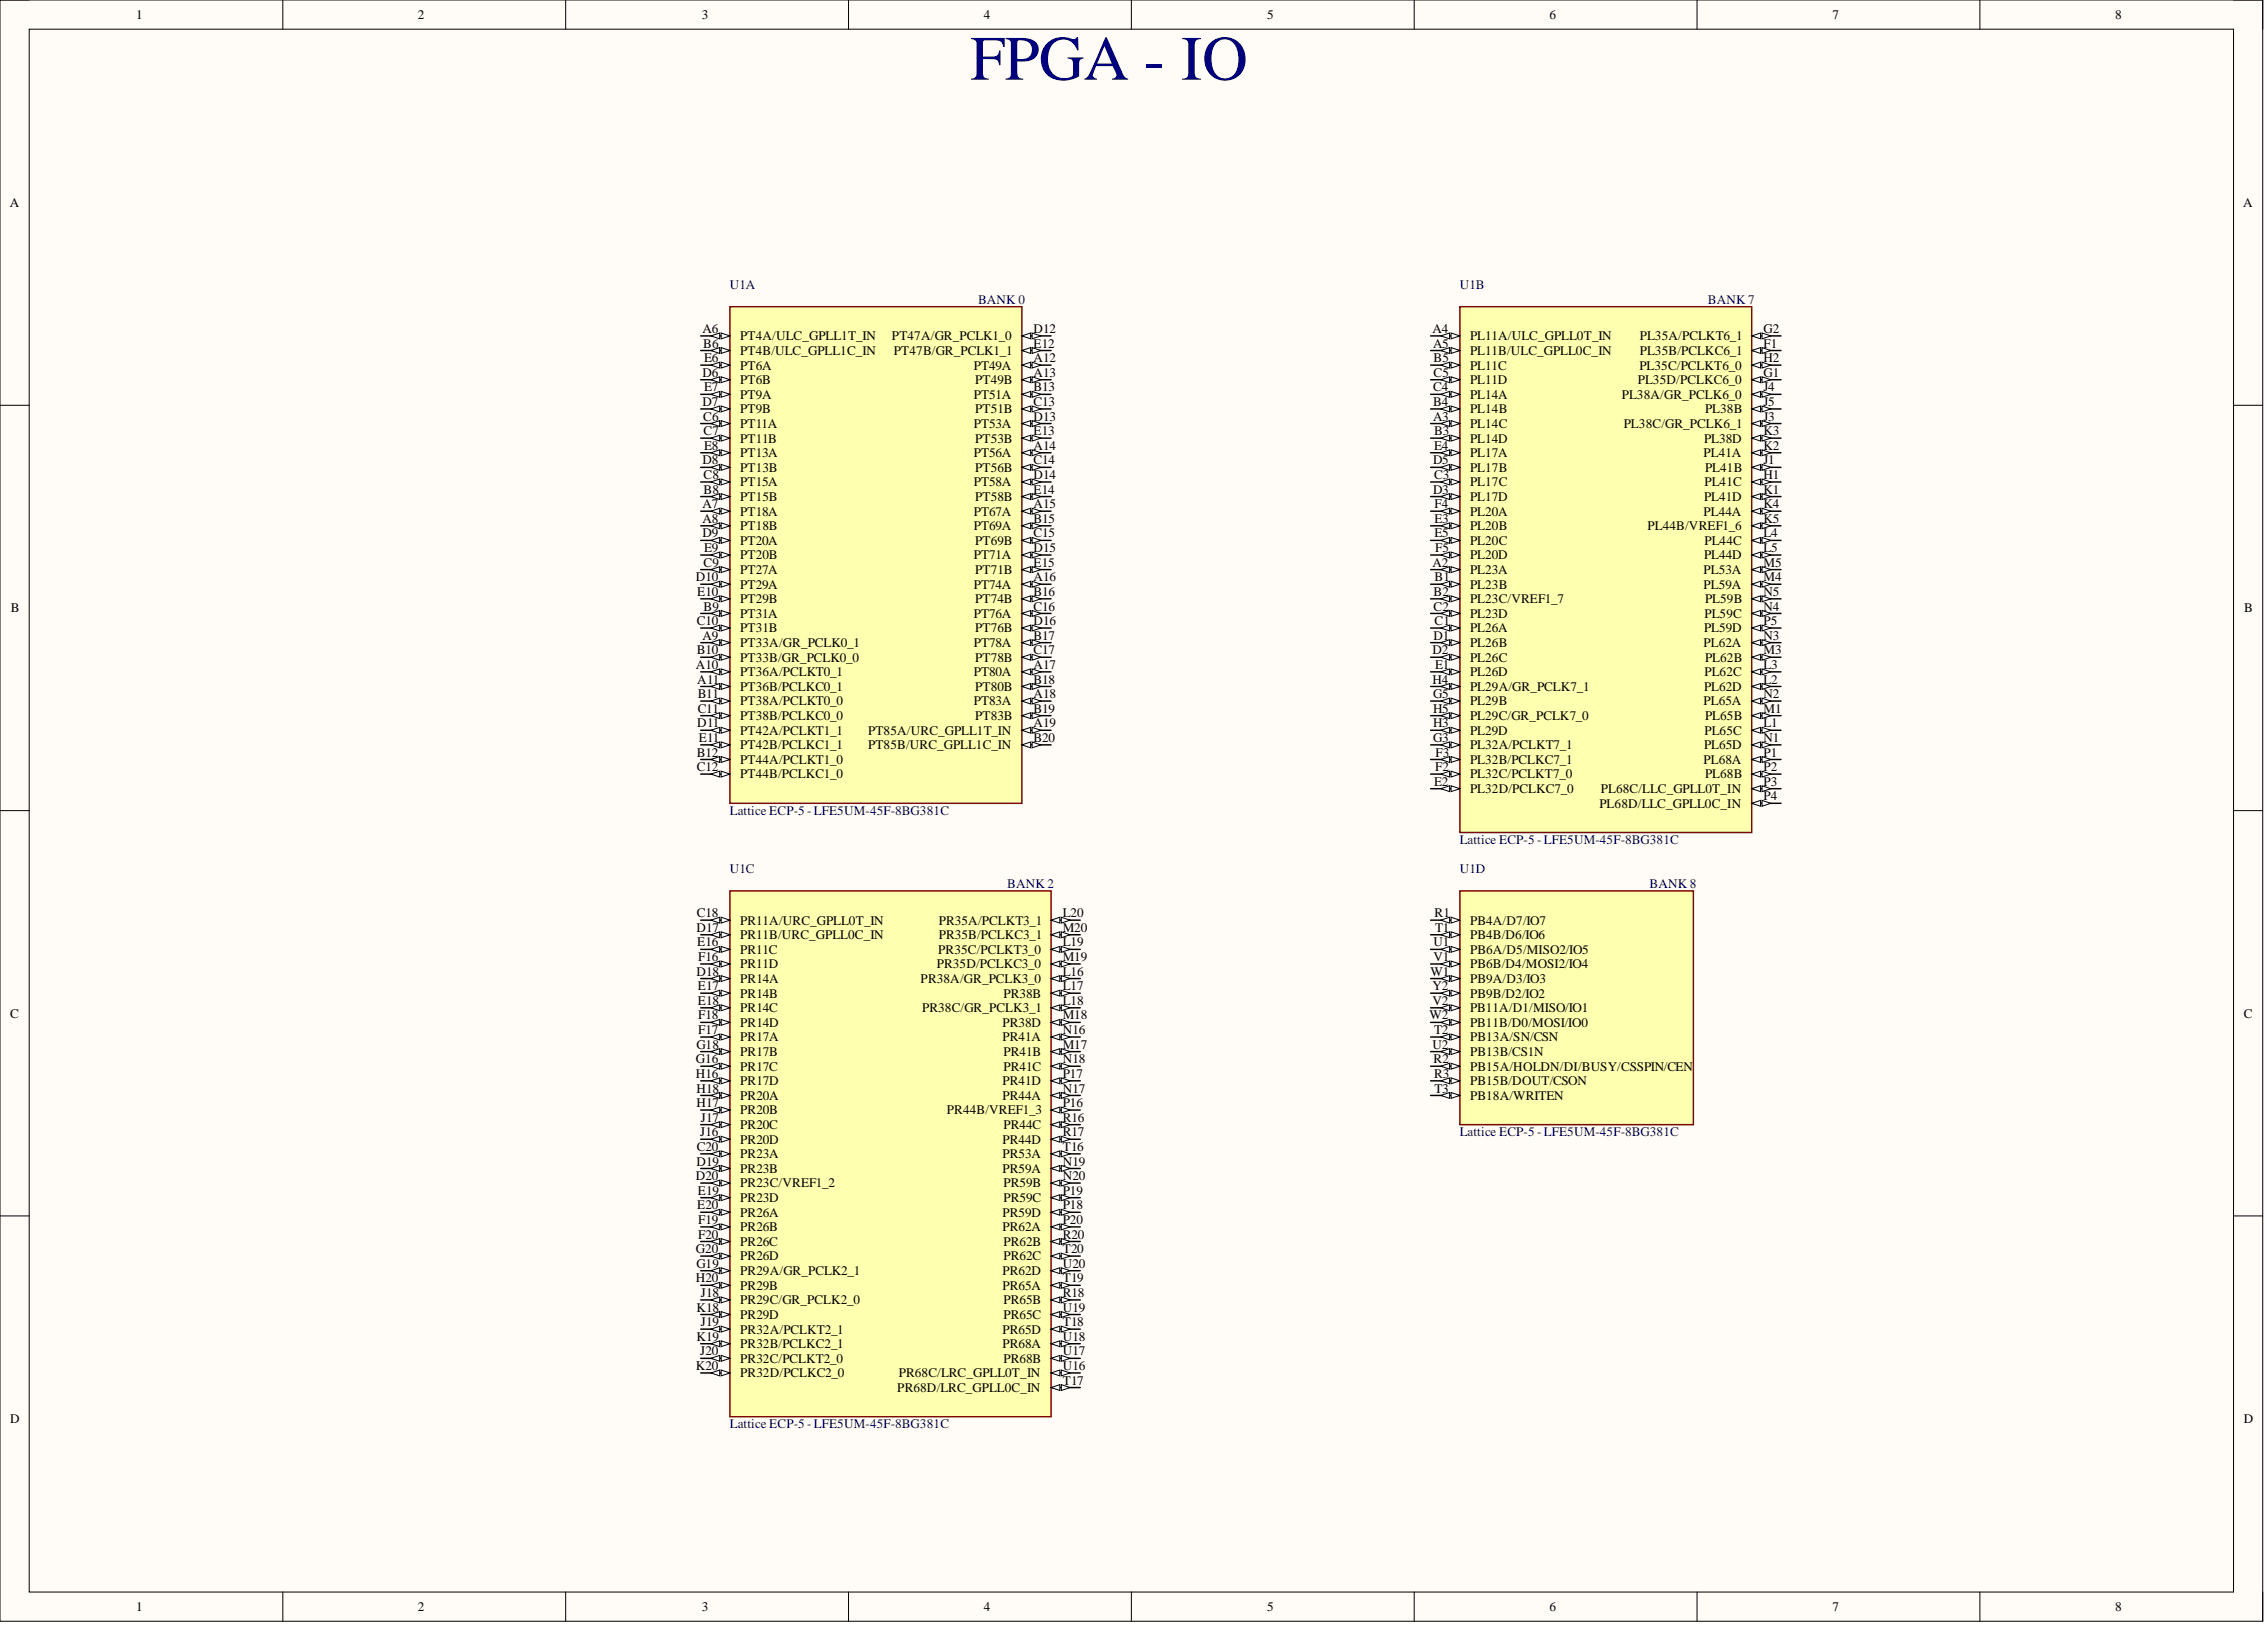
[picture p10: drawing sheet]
<svg xmlns="http://www.w3.org/2000/svg" width="393mm" height="282mm" viewBox="0 0 393 282" stroke-linecap="round" stroke-linejoin="round" font-family="sans-serif">
<defs><g id="words">
<text font-size="11" fill="#000080" x="168.4" y="13.8">FPGA - IO</text>
<g font-size="2.3">
<text x="23.6" y="3.3">1</text>
<text x="72.5" y="3.3">2</text>
<text x="121.8" y="3.3">3</text>
<text x="170.7" y="3.3">4</text>
<text x="219.9" y="3.3">5</text>
<text x="268.8" y="3.3">6</text>
<text x="318" y="3.3">7</text>
<text x="367" y="3.3">8</text>
<text x="1.7" y="35.9">A</text>
<text x="389.2" y="35.9">A</text>
<text x="121.9" y="57.8">A6</text>
<text x="128.4" y="59">PT4A/ULC_GPLL1T_IN</text>
<text x="154.8" y="59">PT47A/GR_PCLK1_0</text>
<text x="179.3" y="57.8">D12</text>
<text x="248.6" y="57.8">A4</text>
<text x="255.1" y="59">PL11A/ULC_GPLL0T_IN</text>
<text x="284.5" y="59">PL35A/PCLKT6_1</text>
<text x="306" y="57.8">G2</text>
<text x="121.9" y="65.4">D6</text>
<text x="122" y="60.3">B6</text>
<text x="122.2" y="62.8">E6</text>
<text x="128.4" y="61.6">PT4B/ULC_GPLL1C_IN</text>
<text x="128.4" y="64.1">PT6A</text>
<text x="155.1" y="61.6">PT47B/GR_PCLK1_1</text>
<text x="168.9" y="64.1">PT49A</text>
<text x="179.3" y="60.3">E12</text>
<text x="179.3" y="62.8">A12</text>
<text x="179.3" y="65.4">A13</text>
<text x="248.7" y="60.3">A5</text>
<text x="248.7" y="62.8">B5</text>
<text x="248.7" y="65.4">C5</text>
<text x="255.1" y="61.6">PL11B/ULC_GPLL0C_IN</text>
<text x="255.1" y="64.1">PL11C</text>
<text x="284.4" y="64.1">PL35C/PCLKT6_0</text>
<text x="284.5" y="61.6">PL35B/PCLKC6_1</text>
<text x="306" y="60.3">F1</text>
<text x="306" y="62.8">H2</text>
<text x="306" y="65.4">G1</text>
<text x="121.9" y="70.4">D7</text>
<text x="122.2" y="67.9">E7</text>
<text x="128.4" y="66.6">PT6B</text>
<text x="128.4" y="69.2">PT9A</text>
<text x="128.4" y="71.7">PT9B</text>
<text x="168.9" y="69.2">PT51A</text>
<text x="169.2" y="66.6">PT49B</text>
<text x="169.2" y="71.7">PT51B</text>
<text x="179.3" y="67.9">B13</text>
<text x="179.3" y="70.4">C13</text>
<text x="248.7" y="67.9">C4</text>
<text x="248.7" y="70.4">B4</text>
<text x="255.1" y="66.6">PL11D</text>
<text x="255.1" y="69.2">PL14A</text>
<text x="255.1" y="71.7">PL14B</text>
<text x="281.4" y="69.2">PL38A/GR_PCLK6_0</text>
<text x="284.2" y="66.6">PL35D/PCLKC6_0</text>
<text x="295.8" y="71.7">PL38B</text>
<text x="306" y="67.9">J4</text>
<text x="306" y="70.4">J5</text>
<text x="122" y="73">C6</text>
<text x="122.1" y="75.5">C7</text>
<text x="128.4" y="74.2">PT11A</text>
<text x="128.4" y="76.8">PT11B</text>
<text x="168.9" y="74.2">PT53A</text>
<text x="169.2" y="76.8">PT53B</text>
<text x="179.3" y="73">D13</text>
<text x="179.3" y="75.5">E13</text>
<text x="248.7" y="73">A3</text>
<text x="248.8" y="75.5">B3</text>
<text x="255.1" y="74.2">PL14C</text>
<text x="255.1" y="76.8">PL14D</text>
<text x="281.7" y="74.2">PL38C/GR_PCLK6_1</text>
<text x="295.7" y="76.8">PL38D</text>
<text x="306" y="73">J3</text>
<text x="306" y="75.5">K3</text>
<text x="121.9" y="80.6">D8</text>
<text x="122.1" y="83.1">C8</text>
<text x="122.2" y="78">E8</text>
<text x="128.4" y="79.3">PT13A</text>
<text x="128.4" y="81.8">PT13B</text>
<text x="168.9" y="79.3">PT56A</text>
<text x="169.2" y="81.8">PT56B</text>
<text x="179.3" y="78">A14</text>
<text x="179.3" y="80.6">C14</text>
<text x="179.3" y="83.1">D14</text>
<text x="248.7" y="80.6">D5</text>
<text x="248.8" y="78">E4</text>
<text x="248.8" y="83.1">C3</text>
<text x="255.1" y="79.3">PL17A</text>
<text x="255.1" y="81.8">PL17B</text>
<text x="295.6" y="79.3">PL41A</text>
<text x="295.8" y="81.8">PL41B</text>
<text x="306" y="78">K2</text>
<text x="306" y="80.6">J1</text>
<text x="306" y="83.1">H1</text>
<text x="121.9" y="88.2">A7</text>
<text x="122.1" y="85.6">B8</text>
<text x="128.4" y="84.4">PT15A</text>
<text x="128.4" y="86.9">PT15B</text>
<text x="128.4" y="89.4">PT18A</text>
<text x="168.9" y="84.4">PT58A</text>
<text x="168.9" y="89.4">PT67A</text>
<text x="169.2" y="86.9">PT58B</text>
<text x="179.3" y="85.6">E14</text>
<text x="179.3" y="88.2">A15</text>
<text x="248.7" y="85.6">D3</text>
<text x="248.9" y="88.2">F4</text>
<text x="255.1" y="84.4">PL17C</text>
<text x="255.1" y="86.9">PL17D</text>
<text x="255.1" y="89.4">PL20A</text>
<text x="295.6" y="89.4">PL44A</text>
<text x="295.7" y="86.9">PL41D</text>
<text x="295.8" y="84.4">PL41C</text>
<text x="306" y="85.6">K1</text>
<text x="306" y="88.2">K4</text>
<text x="121.9" y="90.7">A8</text>
<text x="121.9" y="93.2">D9</text>
<text x="122.2" y="95.8">E9</text>
<text x="128.4" y="92">PT18B</text>
<text x="128.4" y="94.5">PT20A</text>
<text x="168.9" y="92">PT69A</text>
<text x="169.2" y="94.5">PT69B</text>
<text x="179.3" y="90.7">B15</text>
<text x="179.3" y="93.2">C15</text>
<text x="179.3" y="95.8">D15</text>
<text x="248.9" y="90.7">E3</text>
<text x="248.9" y="93.2">E5</text>
<text x="249" y="95.8">F5</text>
<text x="255.1" y="92">PL20B</text>
<text x="255.1" y="94.5">PL20C</text>
<text x="285.9" y="92">PL44B/VREF1_6</text>
<text x="295.8" y="94.5">PL44C</text>
<text x="306" y="90.7">K5</text>
<text x="306" y="93.2">L4</text>
<text x="306" y="95.8">L5</text>
<text x="120.7" y="100.8">D10</text>
<text x="122.1" y="98.3">C9</text>
<text x="128.4" y="97">PT20B</text>
<text x="128.4" y="99.6">PT27A</text>
<text x="168.9" y="97">PT71A</text>
<text x="169.2" y="99.6">PT71B</text>
<text x="179.3" y="98.3">E15</text>
<text x="179.3" y="100.8">A16</text>
<text x="248.6" y="98.3">A2</text>
<text x="248.9" y="100.8">B1</text>
<text x="255.1" y="97">PL20D</text>
<text x="255.1" y="99.6">PL23A</text>
<text x="295.6" y="99.6">PL53A</text>
<text x="295.7" y="97">PL44D</text>
<text x="306" y="98.3">M5</text>
<text x="306" y="100.8">M4</text>
<text x="1.9" y="106.2">B</text>
<text x="121" y="103.4">E10</text>
<text x="122.1" y="105.9">B9</text>
<text x="128.4" y="102.1">PT29A</text>
<text x="128.4" y="104.6">PT29B</text>
<text x="128.4" y="107.2">PT31A</text>
<text x="168.9" y="102.1">PT74A</text>
<text x="168.9" y="107.2">PT76A</text>
<text x="169.2" y="104.6">PT74B</text>
<text x="179.3" y="103.4">B16</text>
<text x="179.3" y="105.9">C16</text>
<text x="248.7" y="103.4">B2</text>
<text x="248.7" y="105.9">C2</text>
<text x="255.1" y="102.1">PL23B</text>
<text x="255.1" y="104.6">PL23C/VREF1_7</text>
<text x="255.1" y="107.2">PL23D</text>
<text x="295.6" y="102.1">PL59A</text>
<text x="295.8" y="107.2">PL59C</text>
<text x="295.8" y="104.6">PL59B</text>
<text x="306" y="103.4">N5</text>
<text x="306" y="105.9">N4</text>
<text x="389.4" y="106.2">B</text>
<text x="120.9" y="108.4">C10</text>
<text x="120.9" y="113.5">B10</text>
<text x="121.9" y="111">A9</text>
<text x="128.4" y="109.7">PT31B</text>
<text x="128.4" y="112.2">PT33A/GR_PCLK0_1</text>
<text x="168.9" y="112.2">PT78A</text>
<text x="169.2" y="109.7">PT76B</text>
<text x="179.3" y="108.4">D16</text>
<text x="179.3" y="111">B17</text>
<text x="179.3" y="113.5">C17</text>
<text x="248.6" y="113.5">D2</text>
<text x="248.7" y="111">D1</text>
<text x="248.9" y="108.4">C1</text>
<text x="255.1" y="109.7">PL26A</text>
<text x="255.1" y="112.2">PL26B</text>
<text x="295.6" y="112.2">PL62A</text>
<text x="295.7" y="109.7">PL59D</text>
<text x="306" y="108.4">P5</text>
<text x="306" y="111">N3</text>
<text x="306" y="113.5">M3</text>
<text x="120.7" y="116">A10</text>
<text x="121" y="118.6">A11</text>
<text x="128.4" y="114.8">PT33B/GR_PCLK0_0</text>
<text x="128.4" y="117.3">PT36A/PCLKT0_1</text>
<text x="128.4" y="119.8">PT36B/PCLKC0_1</text>
<text x="168.9" y="117.3">PT80A</text>
<text x="169.2" y="114.8">PT78B</text>
<text x="169.2" y="119.8">PT80B</text>
<text x="179.3" y="116">A17</text>
<text x="179.3" y="118.6">B18</text>
<text x="248.6" y="118.6">H4</text>
<text x="249" y="116">E1</text>
<text x="255.1" y="114.8">PL26C</text>
<text x="255.1" y="117.3">PL26D</text>
<text x="255.1" y="119.8">PL29A/GR_PCLK7_1</text>
<text x="295.7" y="119.8">PL62D</text>
<text x="295.8" y="117.3">PL62C</text>
<text x="295.8" y="114.8">PL62B</text>
<text x="306" y="116">L3</text>
<text x="306" y="118.6">L2</text>
<text x="121.1" y="121.1">B11</text>
<text x="121.1" y="123.6">C11</text>
<text x="128.4" y="122.4">PT38A/PCLKT0_0</text>
<text x="128.4" y="124.9">PT38B/PCLKC0_0</text>
<text x="168.9" y="122.4">PT83A</text>
<text x="169.2" y="124.9">PT83B</text>
<text x="179.3" y="121.1">A18</text>
<text x="179.3" y="123.6">B19</text>
<text x="248.7" y="121.1">G5</text>
<text x="248.7" y="123.6">H5</text>
<text x="255.1" y="122.4">PL29B</text>
<text x="255.1" y="124.9">PL29C/GR_PCLK7_0</text>
<text x="295.6" y="122.4">PL65A</text>
<text x="295.8" y="124.9">PL65B</text>
<text x="306" y="121.1">N2</text>
<text x="306" y="123.6">M1</text>
<text x="120.9" y="131.2">B12</text>
<text x="121" y="126.2">D11</text>
<text x="121.2" y="128.7">E11</text>
<text x="128.4" y="127.4">PT42A/PCLKT1_1</text>
<text x="128.4" y="130">PT42B/PCLKC1_1</text>
<text x="150.6" y="127.4">PT85A/URC_GPLL1T_IN</text>
<text x="150.6" y="130">PT85B/URC_GPLL1C_IN</text>
<text x="179.3" y="126.2">A19</text>
<text x="179.3" y="128.7">B20</text>
<text x="248.7" y="126.2">H3</text>
<text x="248.7" y="128.7">G3</text>
<text x="249.1" y="131.2">F3</text>
<text x="255.1" y="127.4">PL29D</text>
<text x="255.1" y="130">PL32A/PCLKT7_1</text>
<text x="295.7" y="130">PL65D</text>
<text x="295.8" y="127.4">PL65C</text>
<text x="306" y="126.2">L1</text>
<text x="306" y="128.7">N1</text>
<text x="306" y="131.2">P1</text>
<text x="120.9" y="133.8">C12</text>
<text x="128.4" y="132.5">PT44A/PCLKT1_0</text>
<text x="128.4" y="135">PT44B/PCLKC1_0</text>
<text x="248.8" y="136.3">E2</text>
<text x="249" y="133.8">F2</text>
<text x="255.1" y="132.5">PL32B/PCLKC7_1</text>
<text x="255.1" y="135">PL32C/PCLKT7_0</text>
<text x="255.1" y="137.6">PL32D/PCLKC7_0</text>
<text x="277.8" y="137.6">PL68C/LLC_GPLL0T_IN</text>
<text x="295.6" y="132.5">PL68A</text>
<text x="295.8" y="135">PL68B</text>
<text x="306" y="133.8">P2</text>
<text x="306" y="136.3">P3</text>
<text x="277.5" y="140.1">PL68D/LLC_GPLL0C_IN</text>
<text x="306" y="138.8">P4</text>
<text x="120.8" y="161.6">D17</text>
<text x="120.9" y="159.1">C18</text>
<text x="128.4" y="160.4">PR11A/URC_GPLL0T_IN</text>
<text x="162.9" y="160.4">PR35A/PCLKT3_1</text>
<text x="184.4" y="159.1">L20</text>
<text x="184.4" y="161.6">M20</text>
<text x="248.9" y="159.1">R1</text>
<text x="249" y="161.6">T1</text>
<text x="255.1" y="160.4">PB4A/D7/IO7</text>
<text x="121" y="164.2">E16</text>
<text x="121.2" y="166.7">F16</text>
<text x="128.4" y="162.9">PR11B/URC_GPLL0C_IN</text>
<text x="128.4" y="165.4">PR11C</text>
<text x="128.4" y="168">PR11D</text>
<text x="162.5" y="168">PR35D/PCLKC3_0</text>
<text x="162.8" y="165.4">PR35C/PCLKT3_0</text>
<text x="162.9" y="162.9">PR35B/PCLKC3_1</text>
<text x="184.4" y="164.2">L19</text>
<text x="184.4" y="166.7">M19</text>
<text x="248.7" y="164.2">U1</text>
<text x="248.7" y="166.7">V1</text>
<text x="255.1" y="162.9">PB4B/D6/IO6</text>
<text x="255.1" y="165.4">PB6A/D5/MISO2/IO5</text>
<text x="255.1" y="168">PB6B/D4/MOSI2/IO4</text>
<text x="120.8" y="169.2">D18</text>
<text x="121.1" y="171.8">E17</text>
<text x="128.4" y="170.5">PR14A</text>
<text x="128.4" y="173">PR14B</text>
<text x="159.7" y="170.5">PR38A/GR_PCLK3_0</text>
<text x="174.1" y="173">PR38B</text>
<text x="184.4" y="169.2">L16</text>
<text x="184.4" y="171.8">L17</text>
<text x="248.2" y="169.2">W1</text>
<text x="248.6" y="171.8">Y2</text>
<text x="255.1" y="170.5">PB9A/D3/IO3</text>
<text x="255.1" y="173">PB9B/D2/IO2</text>
<text x="1.8" y="176.5">C</text>
<text x="121.1" y="174.3">E18</text>
<text x="121.2" y="176.8">F18</text>
<text x="121.2" y="179.4">F17</text>
<text x="128.4" y="175.6">PR14C</text>
<text x="128.4" y="178.1">PR14D</text>
<text x="160" y="175.6">PR38C/GR_PCLK3_1</text>
<text x="173.9" y="178.1">PR38D</text>
<text x="184.4" y="174.3">L18</text>
<text x="184.4" y="176.8">M18</text>
<text x="184.4" y="179.4">N16</text>
<text x="248.1" y="176.8">W2</text>
<text x="248.6" y="174.3">V2</text>
<text x="248.8" y="179.4">T2</text>
<text x="255.1" y="175.6">PB11A/D1/MISO/IO1</text>
<text x="255.1" y="178.1">PB11B/D0/MOSI/IO0</text>
<text x="389.3" y="176.5">C</text>
<text x="120.7" y="184.4">G16</text>
<text x="120.8" y="181.9">G18</text>
<text x="128.4" y="180.6">PR17A</text>
<text x="128.4" y="183.2">PR17B</text>
<text x="128.4" y="185.7">PR17C</text>
<text x="173.9" y="180.6">PR41A</text>
<text x="174.1" y="183.2">PR41B</text>
<text x="174.1" y="185.7">PR41C</text>
<text x="184.4" y="181.9">M17</text>
<text x="184.4" y="184.4">N18</text>
<text x="248.6" y="181.9">U2</text>
<text x="248.7" y="184.4">R2</text>
<text x="255.1" y="180.6">PB13A/SN/CSN</text>
<text x="255.1" y="183.2">PB13B/CS1N</text>
<text x="255.1" y="185.7">PB15A/HOLDN/DI/BUSY/CSSPIN/CEN</text>
<text x="120.7" y="187">H16</text>
<text x="120.8" y="189.5">H18</text>
<text x="128.4" y="188.2">PR17D</text>
<text x="128.4" y="190.8">PR20A</text>
<text x="173.9" y="188.2">PR41D</text>
<text x="173.9" y="190.8">PR44A</text>
<text x="184.4" y="187">P17</text>
<text x="184.4" y="189.5">N17</text>
<text x="248.8" y="187">R3</text>
<text x="248.9" y="189.5">T3</text>
<text x="255.1" y="188.2">PB15B/DOUT/CSON</text>
<text x="255.1" y="190.8">PB18A/WRITEN</text>
<text x="120.8" y="192">H17</text>
<text x="121.5" y="197.1">J16</text>
<text x="121.6" y="194.6">J17</text>
<text x="128.4" y="193.3">PR20B</text>
<text x="128.4" y="195.8">PR20C</text>
<text x="164.3" y="193.3">PR44B/VREF1_3</text>
<text x="174.1" y="195.8">PR44C</text>
<text x="184.4" y="192">P16</text>
<text x="184.4" y="194.6">R16</text>
<text x="184.4" y="197.1">R17</text>
<text x="120.8" y="202.2">D19</text>
<text x="120.9" y="199.6">C20</text>
<text x="128.4" y="198.4">PR20D</text>
<text x="128.4" y="200.9">PR23A</text>
<text x="128.4" y="203.4">PR23B</text>
<text x="173.9" y="198.4">PR44D</text>
<text x="173.9" y="200.9">PR53A</text>
<text x="173.9" y="203.4">PR59A</text>
<text x="184.4" y="199.6">T16</text>
<text x="184.4" y="202.2">N19</text>
<text x="120.7" y="204.7">D20</text>
<text x="121" y="209.8">E20</text>
<text x="121.1" y="207.2">E19</text>
<text x="128.4" y="206">PR23C/VREF1_2</text>
<text x="128.4" y="208.5">PR23D</text>
<text x="174.1" y="206">PR59B</text>
<text x="174.1" y="208.5">PR59C</text>
<text x="184.4" y="204.7">N20</text>
<text x="184.4" y="207.2">P19</text>
<text x="184.4" y="209.8">P18</text>
<text x="121.2" y="212.3">F19</text>
<text x="121.2" y="214.8">F20</text>
<text x="128.4" y="211">PR26A</text>
<text x="128.4" y="213.6">PR26B</text>
<text x="173.9" y="211">PR59D</text>
<text x="173.9" y="213.6">PR62A</text>
<text x="184.4" y="212.3">P20</text>
<text x="184.4" y="214.8">R20</text>
<text x="120.7" y="217.4">G20</text>
<text x="120.8" y="219.9">G19</text>
<text x="128.4" y="216.1">PR26C</text>
<text x="128.4" y="218.6">PR26D</text>
<text x="128.4" y="221.2">PR29A/GR_PCLK2_1</text>
<text x="173.9" y="221.2">PR62D</text>
<text x="174.1" y="216.1">PR62B</text>
<text x="174.1" y="218.6">PR62C</text>
<text x="184.4" y="217.4">T20</text>
<text x="184.4" y="219.9">U20</text>
<text x="120.7" y="222.4">H20</text>
<text x="120.8" y="227.5">K18</text>
<text x="121.6" y="225">J18</text>
<text x="128.4" y="223.7">PR29B</text>
<text x="128.4" y="226.2">PR29C/GR_PCLK2_0</text>
<text x="173.9" y="223.7">PR65A</text>
<text x="174.1" y="226.2">PR65B</text>
<text x="184.4" y="222.4">T19</text>
<text x="184.4" y="225">R18</text>
<text x="184.4" y="227.5">U19</text>
<text x="120.8" y="232.6">K19</text>
<text x="121.6" y="230">J19</text>
<text x="128.4" y="228.8">PR29D</text>
<text x="128.4" y="231.3">PR32A/PCLKT2_1</text>
<text x="128.4" y="233.8">PR32B/PCLKC2_1</text>
<text x="173.9" y="231.3">PR65D</text>
<text x="173.9" y="233.8">PR68A</text>
<text x="174.1" y="228.8">PR65C</text>
<text x="184.4" y="230">T18</text>
<text x="184.4" y="232.6">U18</text>
<text x="120.7" y="237.6">K20</text>
<text x="121.5" y="235.1">J20</text>
<text x="128.4" y="236.4">PR32C/PCLKT2_0</text>
<text x="128.4" y="238.9">PR32D/PCLKC2_0</text>
<text x="155.9" y="238.9">PR68C/LRC_GPLL0T_IN</text>
<text x="174.1" y="236.4">PR68B</text>
<text x="184.4" y="235.1">U17</text>
<text x="184.4" y="237.6">U16</text>
<text x="155.7" y="241.4">PR68D/LRC_GPLL0C_IN</text>
<text x="184.4" y="240.2">T17</text>
<text x="1.8" y="246.8">D</text>
<text x="389.3" y="246.8">D</text>
<text x="23.6" y="279.4">1</text>
<text x="72.5" y="279.4">2</text>
<text x="121.8" y="279.4">3</text>
<text x="170.7" y="279.4">4</text>
<text x="219.9" y="279.4">5</text>
<text x="268.8" y="279.4">6</text>
<text x="318" y="279.4">7</text>
<text x="367" y="279.4">8</text>
</g>
<g font-size="2.3" fill="#000080">
<text x="126.6" y="50.2">U1A</text>
<text x="169.7" y="52.7">BANK 0</text>
<text x="253.3" y="50.2">U1B</text>
<text x="296.4" y="52.7">BANK 7</text>
<text x="126.6" y="141.4">Lattice ECP-5 - LFE5UM-45F-8BG381C</text>
<text x="253.3" y="146.4">Lattice ECP-5 - LFE5UM-45F-8BG381C</text>
<text x="126.6" y="151.5">U1C</text>
<text x="174.8" y="154">BANK 2</text>
<text x="253.3" y="151.5">U1D</text>
<text x="286.2" y="154">BANK 8</text>
<text x="253.3" y="197.1">Lattice ECP-5 - LFE5UM-45F-8BG381C</text>
<text x="126.6" y="247.8">Lattice ECP-5 - LFE5UM-45F-8BG381C</text>
</g>
</g></defs>
<path d="M0 0h392.6v281.2h-392.6z" fill-rule="evenodd" fill="#fffcf8"/>
<path d="M0 0h392.6v281.2h-392.6z" fill="none" stroke="#000" stroke-width=".17"/>
<path d="M5.1 5.1h382.4v271.1h-382.4z" fill-rule="evenodd" fill="#fffcf8"/>
<g fill="none" stroke="#000" stroke-width=".17">
<path d="M0 0h5.1M49.1 0v5.1M98.2 0v5.1M147.2 0v5.1M196.3 0v5.1M245.4 0v5.1M294.5 0v5.1M343.5 0v5.1M387.5 0h5.1v5.1M5.1 5.1h382.4v271.1h-382.4zM0 70.3h5.1M387.5 70.3h5.1"/>
<path d="M0 140.6h5.1M387.5 140.6h5.1M0 210.9h5.1M387.5 210.9h5.1M49.1 276.2v5M98.2 276.2v5M147.2 276.2v5M196.3 276.2v5M245.4 276.2v5M294.5 276.2v5M343.5 276.2v5M392.6 276.2v5"/>
</g>
<path d="M126.6 53.2h50.7v86.1h-50.7z" fill-rule="evenodd" fill="#ffffb0"/>
<path d="M126.6 53.2h50.7v86.1h-50.7z" fill="none" stroke="#800000" stroke-width=".25"/>
<path d="M121.6 58.3h5" fill="none" stroke="#000" stroke-width=".25"/>
<path d="M125.1 57.8l1.5 .5-1.5 .5z" fill="#f8fcff"/>
<path d="M125.1 57.8l1.5 .5-1.5 .5z" fill="none" stroke="#000" stroke-width=".17"/>
<path d="M123.4 58.3l1.5-.5v1z" fill="#f8fcff"/>
<path d="M123.4 58.3l1.5-.5v1z" fill="none" stroke="#000" stroke-width=".17"/>
<path d="M121.6 60.8h5" fill="none" stroke="#000" stroke-width=".25"/>
<path d="M125.1 60.3l1.5 .5-1.5 .5z" fill="#f8fcff"/>
<path d="M125.1 60.3l1.5 .5-1.5 .5z" fill="none" stroke="#000" stroke-width=".17"/>
<path d="M123.4 60.8l1.5-.5v1z" fill="#f8fcff"/>
<path d="M123.4 60.8l1.5-.5v1z" fill="none" stroke="#000" stroke-width=".17"/>
<path d="M121.6 63.3h5" fill="none" stroke="#000" stroke-width=".25"/>
<path d="M125.1 62.8l1.5 .5-1.5 .5z" fill="#f8fcff"/>
<path d="M125.1 62.8l1.5 .5-1.5 .5z" fill="none" stroke="#000" stroke-width=".17"/>
<path d="M123.4 63.3l1.5-.5v1z" fill="#f8fcff"/>
<path d="M123.4 63.3l1.5-.5v1z" fill="none" stroke="#000" stroke-width=".17"/>
<path d="M121.6 65.9h5" fill="none" stroke="#000" stroke-width=".25"/>
<path d="M125.1 65.4l1.5 .5-1.5 .5z" fill="#f8fcff"/>
<path d="M125.1 65.4l1.5 .5-1.5 .5z" fill="none" stroke="#000" stroke-width=".17"/>
<path d="M123.4 65.9l1.5-.5v1z" fill="#f8fcff"/>
<path d="M123.4 65.9l1.5-.5v1z" fill="none" stroke="#000" stroke-width=".17"/>
<path d="M121.6 68.4h5" fill="none" stroke="#000" stroke-width=".25"/>
<path d="M125.1 67.9l1.5 .5-1.5 .5z" fill="#f8fcff"/>
<path d="M125.1 67.9l1.5 .5-1.5 .5z" fill="none" stroke="#000" stroke-width=".17"/>
<path d="M123.4 68.4l1.5-.5v1z" fill="#f8fcff"/>
<path d="M123.4 68.4l1.5-.5v1z" fill="none" stroke="#000" stroke-width=".17"/>
<path d="M121.6 70.9h5" fill="none" stroke="#000" stroke-width=".25"/>
<path d="M125.1 70.4l1.5 .5-1.5 .5z" fill="#f8fcff"/>
<path d="M125.1 70.4l1.5 .5-1.5 .5z" fill="none" stroke="#000" stroke-width=".17"/>
<path d="M123.4 70.9l1.5-.5v1z" fill="#f8fcff"/>
<path d="M123.4 70.9l1.5-.5v1z" fill="none" stroke="#000" stroke-width=".17"/>
<path d="M121.6 73.5h5" fill="none" stroke="#000" stroke-width=".25"/>
<path d="M125.1 73l1.5 .5-1.5 .5z" fill="#f8fcff"/>
<path d="M125.1 73l1.5 .5-1.5 .5z" fill="none" stroke="#000" stroke-width=".17"/>
<path d="M123.4 73.5l1.5-.5v1z" fill="#f8fcff"/>
<path d="M123.4 73.5l1.5-.5v1z" fill="none" stroke="#000" stroke-width=".17"/>
<path d="M121.6 76h5" fill="none" stroke="#000" stroke-width=".25"/>
<path d="M125.1 75.5l1.5 .5-1.5 .5z" fill="#f8fcff"/>
<path d="M125.1 75.5l1.5 .5-1.5 .5z" fill="none" stroke="#000" stroke-width=".17"/>
<path d="M123.4 76l1.5-.5v1z" fill="#f8fcff"/>
<path d="M123.4 76l1.5-.5v1z" fill="none" stroke="#000" stroke-width=".17"/>
<path d="M121.6 78.5h5" fill="none" stroke="#000" stroke-width=".25"/>
<path d="M125.1 78l1.5 .5-1.5 .5z" fill="#f8fcff"/>
<path d="M125.1 78l1.5 .5-1.5 .5z" fill="none" stroke="#000" stroke-width=".17"/>
<path d="M123.4 78.5l1.5-.5v1z" fill="#f8fcff"/>
<path d="M123.4 78.5l1.5-.5v1z" fill="none" stroke="#000" stroke-width=".17"/>
<path d="M121.6 81.1h5" fill="none" stroke="#000" stroke-width=".25"/>
<path d="M125.1 80.6l1.5 .5-1.5 .5z" fill="#f8fcff"/>
<path d="M125.1 80.6l1.5 .5-1.5 .5z" fill="none" stroke="#000" stroke-width=".17"/>
<path d="M123.4 81.1l1.5-.5v1z" fill="#f8fcff"/>
<path d="M123.4 81.1l1.5-.5v1z" fill="none" stroke="#000" stroke-width=".17"/>
<path d="M121.6 83.6h5" fill="none" stroke="#000" stroke-width=".25"/>
<path d="M125.1 83.1l1.5 .5-1.5 .5z" fill="#f8fcff"/>
<path d="M125.1 83.1l1.5 .5-1.5 .5z" fill="none" stroke="#000" stroke-width=".17"/>
<path d="M123.4 83.6l1.5-.5v1z" fill="#f8fcff"/>
<path d="M123.4 83.6l1.5-.5v1z" fill="none" stroke="#000" stroke-width=".17"/>
<path d="M121.6 86.1h5" fill="none" stroke="#000" stroke-width=".25"/>
<path d="M125.1 85.6l1.5 .5-1.5 .5z" fill="#f8fcff"/>
<path d="M125.1 85.6l1.5 .5-1.5 .5z" fill="none" stroke="#000" stroke-width=".17"/>
<path d="M123.4 86.1l1.5-.5v1z" fill="#f8fcff"/>
<path d="M123.4 86.1l1.5-.5v1z" fill="none" stroke="#000" stroke-width=".17"/>
<path d="M121.6 88.7h5" fill="none" stroke="#000" stroke-width=".25"/>
<path d="M125.1 88.2l1.5 .5-1.5 .5z" fill="#f8fcff"/>
<path d="M125.1 88.2l1.5 .5-1.5 .5z" fill="none" stroke="#000" stroke-width=".17"/>
<path d="M123.4 88.7l1.5-.5v1z" fill="#f8fcff"/>
<path d="M123.4 88.7l1.5-.5v1z" fill="none" stroke="#000" stroke-width=".17"/>
<path d="M121.6 91.2h5" fill="none" stroke="#000" stroke-width=".25"/>
<path d="M125.1 90.7l1.5 .5-1.5 .5z" fill="#f8fcff"/>
<path d="M125.1 90.7l1.5 .5-1.5 .5z" fill="none" stroke="#000" stroke-width=".17"/>
<path d="M123.4 91.2l1.5-.5v1z" fill="#f8fcff"/>
<path d="M123.4 91.2l1.5-.5v1z" fill="none" stroke="#000" stroke-width=".17"/>
<path d="M121.6 93.7h5" fill="none" stroke="#000" stroke-width=".25"/>
<path d="M125.1 93.2l1.5 .5-1.5 .5z" fill="#f8fcff"/>
<path d="M125.1 93.2l1.5 .5-1.5 .5z" fill="none" stroke="#000" stroke-width=".17"/>
<path d="M123.4 93.7l1.5-.5v1z" fill="#f8fcff"/>
<path d="M123.4 93.7l1.5-.5v1z" fill="none" stroke="#000" stroke-width=".17"/>
<path d="M121.6 96.3h5" fill="none" stroke="#000" stroke-width=".25"/>
<path d="M125.1 95.8l1.5 .5-1.5 .5z" fill="#f8fcff"/>
<path d="M125.1 95.8l1.5 .5-1.5 .5z" fill="none" stroke="#000" stroke-width=".17"/>
<path d="M123.4 96.3l1.5-.5v1z" fill="#f8fcff"/>
<path d="M123.4 96.3l1.5-.5v1z" fill="none" stroke="#000" stroke-width=".17"/>
<path d="M121.6 98.8h5" fill="none" stroke="#000" stroke-width=".25"/>
<path d="M125.1 98.3l1.5 .5-1.5 .5z" fill="#f8fcff"/>
<path d="M125.1 98.3l1.5 .5-1.5 .5z" fill="none" stroke="#000" stroke-width=".17"/>
<path d="M123.4 98.8l1.5-.5v1z" fill="#f8fcff"/>
<path d="M123.4 98.8l1.5-.5v1z" fill="none" stroke="#000" stroke-width=".17"/>
<path d="M121.6 101.3h5" fill="none" stroke="#000" stroke-width=".25"/>
<path d="M125.1 100.8l1.5 .5-1.5 .5z" fill="#f8fcff"/>
<path d="M125.1 100.8l1.5 .5-1.5 .5z" fill="none" stroke="#000" stroke-width=".17"/>
<path d="M123.4 101.3l1.5-.5v1z" fill="#f8fcff"/>
<path d="M123.4 101.3l1.5-.5v1z" fill="none" stroke="#000" stroke-width=".17"/>
<path d="M121.6 103.9h5" fill="none" stroke="#000" stroke-width=".25"/>
<path d="M125.1 103.4l1.5 .5-1.5 .5z" fill="#f8fcff"/>
<path d="M125.1 103.4l1.5 .5-1.5 .5z" fill="none" stroke="#000" stroke-width=".17"/>
<path d="M123.4 103.9l1.5-.5v1z" fill="#f8fcff"/>
<path d="M123.4 103.9l1.5-.5v1z" fill="none" stroke="#000" stroke-width=".17"/>
<path d="M121.6 106.4h5" fill="none" stroke="#000" stroke-width=".25"/>
<path d="M125.1 105.9l1.5 .5-1.5 .5z" fill="#f8fcff"/>
<path d="M125.1 105.9l1.5 .5-1.5 .5z" fill="none" stroke="#000" stroke-width=".17"/>
<path d="M123.4 106.4l1.5-.5v1z" fill="#f8fcff"/>
<path d="M123.4 106.4l1.5-.5v1z" fill="none" stroke="#000" stroke-width=".17"/>
<path d="M121.6 108.9h5" fill="none" stroke="#000" stroke-width=".25"/>
<path d="M125.1 108.4l1.5 .5-1.5 .5z" fill="#f8fcff"/>
<path d="M125.1 108.4l1.5 .5-1.5 .5z" fill="none" stroke="#000" stroke-width=".17"/>
<path d="M123.4 108.9l1.5-.5v1z" fill="#f8fcff"/>
<path d="M123.4 108.9l1.5-.5v1z" fill="none" stroke="#000" stroke-width=".17"/>
<path d="M121.6 111.5h5" fill="none" stroke="#000" stroke-width=".25"/>
<path d="M125.1 111l1.5 .5-1.5 .5z" fill="#f8fcff"/>
<path d="M125.1 111l1.5 .5-1.5 .5z" fill="none" stroke="#000" stroke-width=".17"/>
<path d="M123.4 111.5l1.5-.5v1z" fill="#f8fcff"/>
<path d="M123.4 111.5l1.5-.5v1z" fill="none" stroke="#000" stroke-width=".17"/>
<path d="M121.6 114h5" fill="none" stroke="#000" stroke-width=".25"/>
<path d="M125.1 113.5l1.5 .5-1.5 .5z" fill="#f8fcff"/>
<path d="M125.1 113.5l1.5 .5-1.5 .5z" fill="none" stroke="#000" stroke-width=".17"/>
<path d="M123.4 114l1.5-.5v1z" fill="#f8fcff"/>
<path d="M123.4 114l1.5-.5v1z" fill="none" stroke="#000" stroke-width=".17"/>
<path d="M121.6 116.5h5" fill="none" stroke="#000" stroke-width=".25"/>
<path d="M125.1 116l1.5 .5-1.5 .5z" fill="#f8fcff"/>
<path d="M125.1 116l1.5 .5-1.5 .5z" fill="none" stroke="#000" stroke-width=".17"/>
<path d="M123.4 116.5l1.5-.5v1z" fill="#f8fcff"/>
<path d="M123.4 116.5l1.5-.5v1z" fill="none" stroke="#000" stroke-width=".17"/>
<path d="M121.6 119.1h5" fill="none" stroke="#000" stroke-width=".25"/>
<path d="M125.1 118.6l1.5 .5-1.5 .5z" fill="#f8fcff"/>
<path d="M125.1 118.6l1.5 .5-1.5 .5z" fill="none" stroke="#000" stroke-width=".17"/>
<path d="M123.4 119.1l1.5-.5v1z" fill="#f8fcff"/>
<path d="M123.4 119.1l1.5-.5v1z" fill="none" stroke="#000" stroke-width=".17"/>
<path d="M121.6 121.6h5" fill="none" stroke="#000" stroke-width=".25"/>
<path d="M125.1 121.1l1.5 .5-1.5 .5z" fill="#f8fcff"/>
<path d="M125.1 121.1l1.5 .5-1.5 .5z" fill="none" stroke="#000" stroke-width=".17"/>
<path d="M123.4 121.6l1.5-.5v1z" fill="#f8fcff"/>
<path d="M123.4 121.6l1.5-.5v1z" fill="none" stroke="#000" stroke-width=".17"/>
<path d="M121.6 124.1h5" fill="none" stroke="#000" stroke-width=".25"/>
<path d="M125.1 123.6l1.5 .5-1.5 .5z" fill="#f8fcff"/>
<path d="M125.1 123.6l1.5 .5-1.5 .5z" fill="none" stroke="#000" stroke-width=".17"/>
<path d="M123.4 124.1l1.5-.5v1z" fill="#f8fcff"/>
<path d="M123.4 124.1l1.5-.5v1z" fill="none" stroke="#000" stroke-width=".17"/>
<path d="M121.6 126.7h5" fill="none" stroke="#000" stroke-width=".25"/>
<path d="M125.1 126.2l1.5 .5-1.5 .5z" fill="#f8fcff"/>
<path d="M125.1 126.2l1.5 .5-1.5 .5z" fill="none" stroke="#000" stroke-width=".17"/>
<path d="M123.4 126.7l1.5-.5v1z" fill="#f8fcff"/>
<path d="M123.4 126.7l1.5-.5v1z" fill="none" stroke="#000" stroke-width=".17"/>
<path d="M121.6 129.2h5" fill="none" stroke="#000" stroke-width=".25"/>
<path d="M125.1 128.7l1.5 .5-1.5 .5z" fill="#f8fcff"/>
<path d="M125.1 128.7l1.5 .5-1.5 .5z" fill="none" stroke="#000" stroke-width=".17"/>
<path d="M123.4 129.2l1.5-.5v1z" fill="#f8fcff"/>
<path d="M123.4 129.2l1.5-.5v1z" fill="none" stroke="#000" stroke-width=".17"/>
<path d="M121.6 131.7h5" fill="none" stroke="#000" stroke-width=".25"/>
<path d="M125.1 131.2l1.5 .5-1.5 .5z" fill="#f8fcff"/>
<path d="M125.1 131.2l1.5 .5-1.5 .5z" fill="none" stroke="#000" stroke-width=".17"/>
<path d="M123.4 131.7l1.5-.5v1z" fill="#f8fcff"/>
<path d="M123.4 131.7l1.5-.5v1z" fill="none" stroke="#000" stroke-width=".17"/>
<path d="M121.6 134.3h5" fill="none" stroke="#000" stroke-width=".25"/>
<path d="M125.1 133.8l1.5 .5-1.5 .5z" fill="#f8fcff"/>
<path d="M125.1 133.8l1.5 .5-1.5 .5z" fill="none" stroke="#000" stroke-width=".17"/>
<path d="M123.4 134.3l1.5-.5v1z" fill="#f8fcff"/>
<path d="M123.4 134.3l1.5-.5v1z" fill="none" stroke="#000" stroke-width=".17"/>
<path d="M177.3 58.3h5.1" fill="none" stroke="#000" stroke-width=".25"/>
<path d="M177.3 58.3l1.5-.5v1z" fill="#f8fcff"/>
<path d="M177.3 58.3l1.5-.5v1z" fill="none" stroke="#000" stroke-width=".17"/>
<path d="M179.1 57.8l1.5 .5-1.5 .5z" fill="#f8fcff"/>
<path d="M179.1 57.8l1.5 .5-1.5 .5z" fill="none" stroke="#000" stroke-width=".17"/>
<path d="M177.3 60.8h5.1" fill="none" stroke="#000" stroke-width=".25"/>
<path d="M177.3 60.8l1.5-.5v1z" fill="#f8fcff"/>
<path d="M177.3 60.8l1.5-.5v1z" fill="none" stroke="#000" stroke-width=".17"/>
<path d="M179.1 60.3l1.5 .5-1.5 .5z" fill="#f8fcff"/>
<path d="M179.1 60.3l1.5 .5-1.5 .5z" fill="none" stroke="#000" stroke-width=".17"/>
<path d="M177.3 63.3h5.1" fill="none" stroke="#000" stroke-width=".25"/>
<path d="M177.3 63.3l1.5-.5v1z" fill="#f8fcff"/>
<path d="M177.3 63.3l1.5-.5v1z" fill="none" stroke="#000" stroke-width=".17"/>
<path d="M179.1 62.8l1.5 .5-1.5 .5z" fill="#f8fcff"/>
<path d="M179.1 62.8l1.5 .5-1.5 .5z" fill="none" stroke="#000" stroke-width=".17"/>
<path d="M177.3 65.9h5.1" fill="none" stroke="#000" stroke-width=".25"/>
<path d="M177.3 65.9l1.5-.5v1z" fill="#f8fcff"/>
<path d="M177.3 65.9l1.5-.5v1z" fill="none" stroke="#000" stroke-width=".17"/>
<path d="M179.1 65.4l1.5 .5-1.5 .5z" fill="#f8fcff"/>
<path d="M179.1 65.4l1.5 .5-1.5 .5z" fill="none" stroke="#000" stroke-width=".17"/>
<path d="M177.3 68.4h5.1" fill="none" stroke="#000" stroke-width=".25"/>
<path d="M177.3 68.4l1.5-.5v1z" fill="#f8fcff"/>
<path d="M177.3 68.4l1.5-.5v1z" fill="none" stroke="#000" stroke-width=".17"/>
<path d="M179.1 67.9l1.5 .5-1.5 .5z" fill="#f8fcff"/>
<path d="M179.1 67.9l1.5 .5-1.5 .5z" fill="none" stroke="#000" stroke-width=".17"/>
<path d="M177.3 70.9h5.1" fill="none" stroke="#000" stroke-width=".25"/>
<path d="M177.3 70.9l1.5-.5v1z" fill="#f8fcff"/>
<path d="M177.3 70.9l1.5-.5v1z" fill="none" stroke="#000" stroke-width=".17"/>
<path d="M179.1 70.4l1.5 .5-1.5 .5z" fill="#f8fcff"/>
<path d="M179.1 70.4l1.5 .5-1.5 .5z" fill="none" stroke="#000" stroke-width=".17"/>
<path d="M177.3 73.5h5.1" fill="none" stroke="#000" stroke-width=".25"/>
<path d="M177.3 73.5l1.5-.5v1z" fill="#f8fcff"/>
<path d="M177.3 73.5l1.5-.5v1z" fill="none" stroke="#000" stroke-width=".17"/>
<path d="M179.1 73l1.5 .5-1.5 .5z" fill="#f8fcff"/>
<path d="M179.1 73l1.5 .5-1.5 .5z" fill="none" stroke="#000" stroke-width=".17"/>
<path d="M177.3 76h5.1" fill="none" stroke="#000" stroke-width=".25"/>
<path d="M177.3 76l1.5-.5v1z" fill="#f8fcff"/>
<path d="M177.3 76l1.5-.5v1z" fill="none" stroke="#000" stroke-width=".17"/>
<path d="M179.1 75.5l1.5 .5-1.5 .5z" fill="#f8fcff"/>
<path d="M179.1 75.5l1.5 .5-1.5 .5z" fill="none" stroke="#000" stroke-width=".17"/>
<path d="M177.3 78.5h5.1" fill="none" stroke="#000" stroke-width=".25"/>
<path d="M177.3 78.5l1.5-.5v1z" fill="#f8fcff"/>
<path d="M177.3 78.5l1.5-.5v1z" fill="none" stroke="#000" stroke-width=".17"/>
<path d="M179.1 78l1.5 .5-1.5 .5z" fill="#f8fcff"/>
<path d="M179.1 78l1.5 .5-1.5 .5z" fill="none" stroke="#000" stroke-width=".17"/>
<path d="M177.3 81.1h5.1" fill="none" stroke="#000" stroke-width=".25"/>
<path d="M177.3 81.1l1.5-.5v1z" fill="#f8fcff"/>
<path d="M177.3 81.1l1.5-.5v1z" fill="none" stroke="#000" stroke-width=".17"/>
<path d="M179.1 80.6l1.5 .5-1.5 .5z" fill="#f8fcff"/>
<path d="M179.1 80.6l1.5 .5-1.5 .5z" fill="none" stroke="#000" stroke-width=".17"/>
<path d="M177.3 83.6h5.1" fill="none" stroke="#000" stroke-width=".25"/>
<path d="M177.3 83.6l1.5-.5v1z" fill="#f8fcff"/>
<path d="M177.3 83.6l1.5-.5v1z" fill="none" stroke="#000" stroke-width=".17"/>
<path d="M179.1 83.1l1.5 .5-1.5 .5z" fill="#f8fcff"/>
<path d="M179.1 83.1l1.5 .5-1.5 .5z" fill="none" stroke="#000" stroke-width=".17"/>
<path d="M177.3 86.1h5.1" fill="none" stroke="#000" stroke-width=".25"/>
<path d="M177.3 86.1l1.5-.5v1z" fill="#f8fcff"/>
<path d="M177.3 86.1l1.5-.5v1z" fill="none" stroke="#000" stroke-width=".17"/>
<path d="M179.1 85.6l1.5 .5-1.5 .5z" fill="#f8fcff"/>
<path d="M179.1 85.6l1.5 .5-1.5 .5z" fill="none" stroke="#000" stroke-width=".17"/>
<path d="M177.3 88.7h5.1" fill="none" stroke="#000" stroke-width=".25"/>
<path d="M177.3 88.7l1.5-.5v1z" fill="#f8fcff"/>
<path d="M177.3 88.7l1.5-.5v1z" fill="none" stroke="#000" stroke-width=".17"/>
<path d="M179.1 88.2l1.5 .5-1.5 .5z" fill="#f8fcff"/>
<path d="M179.1 88.2l1.5 .5-1.5 .5z" fill="none" stroke="#000" stroke-width=".17"/>
<path d="M177.3 91.2h5.1" fill="none" stroke="#000" stroke-width=".25"/>
<path d="M177.3 91.2l1.5-.5v1z" fill="#f8fcff"/>
<path d="M177.3 91.2l1.5-.5v1z" fill="none" stroke="#000" stroke-width=".17"/>
<path d="M179.1 90.7l1.5 .5-1.5 .5z" fill="#f8fcff"/>
<path d="M179.1 90.7l1.5 .5-1.5 .5z" fill="none" stroke="#000" stroke-width=".17"/>
<path d="M177.3 93.7h5.1" fill="none" stroke="#000" stroke-width=".25"/>
<path d="M177.3 93.7l1.5-.5v1z" fill="#f8fcff"/>
<path d="M177.3 93.7l1.5-.5v1z" fill="none" stroke="#000" stroke-width=".17"/>
<path d="M179.1 93.2l1.5 .5-1.5 .5z" fill="#f8fcff"/>
<path d="M179.1 93.2l1.5 .5-1.5 .5z" fill="none" stroke="#000" stroke-width=".17"/>
<path d="M177.3 96.3h5.1" fill="none" stroke="#000" stroke-width=".25"/>
<path d="M177.3 96.3l1.5-.5v1z" fill="#f8fcff"/>
<path d="M177.3 96.3l1.5-.5v1z" fill="none" stroke="#000" stroke-width=".17"/>
<path d="M179.1 95.8l1.5 .5-1.5 .5z" fill="#f8fcff"/>
<path d="M179.1 95.8l1.5 .5-1.5 .5z" fill="none" stroke="#000" stroke-width=".17"/>
<path d="M177.3 98.8h5.1" fill="none" stroke="#000" stroke-width=".25"/>
<path d="M177.3 98.8l1.5-.5v1z" fill="#f8fcff"/>
<path d="M177.3 98.8l1.5-.5v1z" fill="none" stroke="#000" stroke-width=".17"/>
<path d="M179.1 98.3l1.5 .5-1.5 .5z" fill="#f8fcff"/>
<path d="M179.1 98.3l1.5 .5-1.5 .5z" fill="none" stroke="#000" stroke-width=".17"/>
<path d="M177.3 101.3h5.1" fill="none" stroke="#000" stroke-width=".25"/>
<path d="M177.3 101.3l1.5-.5v1z" fill="#f8fcff"/>
<path d="M177.3 101.3l1.5-.5v1z" fill="none" stroke="#000" stroke-width=".17"/>
<path d="M179.1 100.8l1.5 .5-1.5 .5z" fill="#f8fcff"/>
<path d="M179.1 100.8l1.5 .5-1.5 .5z" fill="none" stroke="#000" stroke-width=".17"/>
<path d="M177.3 103.9h5.1" fill="none" stroke="#000" stroke-width=".25"/>
<path d="M177.3 103.9l1.5-.5v1z" fill="#f8fcff"/>
<path d="M177.3 103.9l1.5-.5v1z" fill="none" stroke="#000" stroke-width=".17"/>
<path d="M179.1 103.4l1.5 .5-1.5 .5z" fill="#f8fcff"/>
<path d="M179.1 103.4l1.5 .5-1.5 .5z" fill="none" stroke="#000" stroke-width=".17"/>
<path d="M177.3 106.4h5.1" fill="none" stroke="#000" stroke-width=".25"/>
<path d="M177.3 106.4l1.5-.5v1z" fill="#f8fcff"/>
<path d="M177.3 106.4l1.5-.5v1z" fill="none" stroke="#000" stroke-width=".17"/>
<path d="M179.1 105.9l1.5 .5-1.5 .5z" fill="#f8fcff"/>
<path d="M179.1 105.9l1.5 .5-1.5 .5z" fill="none" stroke="#000" stroke-width=".17"/>
<path d="M177.3 108.9h5.1" fill="none" stroke="#000" stroke-width=".25"/>
<path d="M177.3 108.9l1.5-.5v1z" fill="#f8fcff"/>
<path d="M177.3 108.9l1.5-.5v1z" fill="none" stroke="#000" stroke-width=".17"/>
<path d="M179.1 108.4l1.5 .5-1.5 .5z" fill="#f8fcff"/>
<path d="M179.1 108.4l1.5 .5-1.5 .5z" fill="none" stroke="#000" stroke-width=".17"/>
<path d="M177.3 111.5h5.1" fill="none" stroke="#000" stroke-width=".25"/>
<path d="M177.3 111.5l1.5-.5v1z" fill="#f8fcff"/>
<path d="M177.3 111.5l1.5-.5v1z" fill="none" stroke="#000" stroke-width=".17"/>
<path d="M179.1 111l1.5 .5-1.5 .5z" fill="#f8fcff"/>
<path d="M179.1 111l1.5 .5-1.5 .5z" fill="none" stroke="#000" stroke-width=".17"/>
<path d="M177.3 114h5.1" fill="none" stroke="#000" stroke-width=".25"/>
<path d="M177.3 114l1.5-.5v1z" fill="#f8fcff"/>
<path d="M177.3 114l1.5-.5v1z" fill="none" stroke="#000" stroke-width=".17"/>
<path d="M179.1 113.5l1.5 .5-1.5 .5z" fill="#f8fcff"/>
<path d="M179.1 113.5l1.5 .5-1.5 .5z" fill="none" stroke="#000" stroke-width=".17"/>
<path d="M177.3 116.5h5.1" fill="none" stroke="#000" stroke-width=".25"/>
<path d="M177.3 116.5l1.5-.5v1z" fill="#f8fcff"/>
<path d="M177.3 116.5l1.5-.5v1z" fill="none" stroke="#000" stroke-width=".17"/>
<path d="M179.1 116l1.5 .5-1.5 .5z" fill="#f8fcff"/>
<path d="M179.1 116l1.5 .5-1.5 .5z" fill="none" stroke="#000" stroke-width=".17"/>
<path d="M177.3 119.1h5.1" fill="none" stroke="#000" stroke-width=".25"/>
<path d="M177.3 119.1l1.5-.5v1z" fill="#f8fcff"/>
<path d="M177.3 119.1l1.5-.5v1z" fill="none" stroke="#000" stroke-width=".17"/>
<path d="M179.1 118.6l1.5 .5-1.5 .5z" fill="#f8fcff"/>
<path d="M179.1 118.6l1.5 .5-1.5 .5z" fill="none" stroke="#000" stroke-width=".17"/>
<path d="M177.3 121.6h5.1" fill="none" stroke="#000" stroke-width=".25"/>
<path d="M177.3 121.6l1.5-.5v1z" fill="#f8fcff"/>
<path d="M177.3 121.6l1.5-.5v1z" fill="none" stroke="#000" stroke-width=".17"/>
<path d="M179.1 121.1l1.5 .5-1.5 .5z" fill="#f8fcff"/>
<path d="M179.1 121.1l1.5 .5-1.5 .5z" fill="none" stroke="#000" stroke-width=".17"/>
<path d="M177.3 124.1h5.1" fill="none" stroke="#000" stroke-width=".25"/>
<path d="M177.3 124.1l1.5-.5v1z" fill="#f8fcff"/>
<path d="M177.3 124.1l1.5-.5v1z" fill="none" stroke="#000" stroke-width=".17"/>
<path d="M179.1 123.6l1.5 .5-1.5 .5z" fill="#f8fcff"/>
<path d="M179.1 123.6l1.5 .5-1.5 .5z" fill="none" stroke="#000" stroke-width=".17"/>
<path d="M177.3 126.7h5.1" fill="none" stroke="#000" stroke-width=".25"/>
<path d="M177.3 126.7l1.5-.5v1z" fill="#f8fcff"/>
<path d="M177.3 126.7l1.5-.5v1z" fill="none" stroke="#000" stroke-width=".17"/>
<path d="M179.1 126.2l1.5 .5-1.5 .5z" fill="#f8fcff"/>
<path d="M179.1 126.2l1.5 .5-1.5 .5z" fill="none" stroke="#000" stroke-width=".17"/>
<path d="M177.3 129.2h5.1" fill="none" stroke="#000" stroke-width=".25"/>
<path d="M177.3 129.2l1.5-.5v1z" fill="#f8fcff"/>
<path d="M177.3 129.2l1.5-.5v1z" fill="none" stroke="#000" stroke-width=".17"/>
<path d="M179.1 128.7l1.5 .5-1.5 .5z" fill="#f8fcff"/>
<path d="M179.1 128.7l1.5 .5-1.5 .5z" fill="none" stroke="#000" stroke-width=".17"/>
<path d="M253.3 53.2h50.7v91.2h-50.7z" fill-rule="evenodd" fill="#ffffb0"/>
<path d="M253.3 53.2h50.7v91.2h-50.7z" fill="none" stroke="#800000" stroke-width=".25"/>
<path d="M248.2 58.3h5.1" fill="none" stroke="#000" stroke-width=".25"/>
<path d="M251.8 57.8l1.5 .5-1.5 .5z" fill="#f8fcff"/>
<path d="M251.8 57.8l1.5 .5-1.5 .5z" fill="none" stroke="#000" stroke-width=".17"/>
<path d="M250 58.3l1.5-.5v1z" fill="#f8fcff"/>
<path d="M250 58.3l1.5-.5v1z" fill="none" stroke="#000" stroke-width=".17"/>
<path d="M248.2 60.8h5.1" fill="none" stroke="#000" stroke-width=".25"/>
<path d="M251.8 60.3l1.5 .5-1.5 .5z" fill="#f8fcff"/>
<path d="M251.8 60.3l1.5 .5-1.5 .5z" fill="none" stroke="#000" stroke-width=".17"/>
<path d="M250 60.8l1.5-.5v1z" fill="#f8fcff"/>
<path d="M250 60.8l1.5-.5v1z" fill="none" stroke="#000" stroke-width=".17"/>
<path d="M248.2 63.3h5.1" fill="none" stroke="#000" stroke-width=".25"/>
<path d="M251.8 62.8l1.5 .5-1.5 .5z" fill="#f8fcff"/>
<path d="M251.8 62.8l1.5 .5-1.5 .5z" fill="none" stroke="#000" stroke-width=".17"/>
<path d="M250 63.3l1.5-.5v1z" fill="#f8fcff"/>
<path d="M250 63.3l1.5-.5v1z" fill="none" stroke="#000" stroke-width=".17"/>
<path d="M248.2 65.9h5.1" fill="none" stroke="#000" stroke-width=".25"/>
<path d="M251.8 65.4l1.5 .5-1.5 .5z" fill="#f8fcff"/>
<path d="M251.8 65.4l1.5 .5-1.5 .5z" fill="none" stroke="#000" stroke-width=".17"/>
<path d="M250 65.9l1.5-.5v1z" fill="#f8fcff"/>
<path d="M250 65.9l1.5-.5v1z" fill="none" stroke="#000" stroke-width=".17"/>
<path d="M248.2 68.4h5.1" fill="none" stroke="#000" stroke-width=".25"/>
<path d="M251.8 67.9l1.5 .5-1.5 .5z" fill="#f8fcff"/>
<path d="M251.8 67.9l1.5 .5-1.5 .5z" fill="none" stroke="#000" stroke-width=".17"/>
<path d="M250 68.4l1.5-.5v1z" fill="#f8fcff"/>
<path d="M250 68.4l1.5-.5v1z" fill="none" stroke="#000" stroke-width=".17"/>
<path d="M248.2 70.9h5.1" fill="none" stroke="#000" stroke-width=".25"/>
<path d="M251.8 70.4l1.5 .5-1.5 .5z" fill="#f8fcff"/>
<path d="M251.8 70.4l1.5 .5-1.5 .5z" fill="none" stroke="#000" stroke-width=".17"/>
<path d="M250 70.9l1.5-.5v1z" fill="#f8fcff"/>
<path d="M250 70.9l1.5-.5v1z" fill="none" stroke="#000" stroke-width=".17"/>
<path d="M248.2 73.5h5.1" fill="none" stroke="#000" stroke-width=".25"/>
<path d="M251.8 73l1.5 .5-1.5 .5z" fill="#f8fcff"/>
<path d="M251.8 73l1.5 .5-1.5 .5z" fill="none" stroke="#000" stroke-width=".17"/>
<path d="M250 73.5l1.5-.5v1z" fill="#f8fcff"/>
<path d="M250 73.5l1.5-.5v1z" fill="none" stroke="#000" stroke-width=".17"/>
<path d="M248.2 76h5.1" fill="none" stroke="#000" stroke-width=".25"/>
<path d="M251.8 75.5l1.5 .5-1.5 .5z" fill="#f8fcff"/>
<path d="M251.8 75.5l1.5 .5-1.5 .5z" fill="none" stroke="#000" stroke-width=".17"/>
<path d="M250 76l1.5-.5v1z" fill="#f8fcff"/>
<path d="M250 76l1.5-.5v1z" fill="none" stroke="#000" stroke-width=".17"/>
<path d="M248.2 78.5h5.1" fill="none" stroke="#000" stroke-width=".25"/>
<path d="M251.8 78l1.5 .5-1.5 .5z" fill="#f8fcff"/>
<path d="M251.8 78l1.5 .5-1.5 .5z" fill="none" stroke="#000" stroke-width=".17"/>
<path d="M250 78.5l1.5-.5v1z" fill="#f8fcff"/>
<path d="M250 78.5l1.5-.5v1z" fill="none" stroke="#000" stroke-width=".17"/>
<path d="M248.2 81.1h5.1" fill="none" stroke="#000" stroke-width=".25"/>
<path d="M251.8 80.6l1.5 .5-1.5 .5z" fill="#f8fcff"/>
<path d="M251.8 80.6l1.5 .5-1.5 .5z" fill="none" stroke="#000" stroke-width=".17"/>
<path d="M250 81.1l1.5-.5v1z" fill="#f8fcff"/>
<path d="M250 81.1l1.5-.5v1z" fill="none" stroke="#000" stroke-width=".17"/>
<path d="M248.2 83.6h5.1" fill="none" stroke="#000" stroke-width=".25"/>
<path d="M251.8 83.1l1.5 .5-1.5 .5z" fill="#f8fcff"/>
<path d="M251.8 83.1l1.5 .5-1.5 .5z" fill="none" stroke="#000" stroke-width=".17"/>
<path d="M250 83.6l1.5-.5v1z" fill="#f8fcff"/>
<path d="M250 83.6l1.5-.5v1z" fill="none" stroke="#000" stroke-width=".17"/>
<path d="M248.2 86.1h5.1" fill="none" stroke="#000" stroke-width=".25"/>
<path d="M251.8 85.6l1.5 .5-1.5 .5z" fill="#f8fcff"/>
<path d="M251.8 85.6l1.5 .5-1.5 .5z" fill="none" stroke="#000" stroke-width=".17"/>
<path d="M250 86.1l1.5-.5v1z" fill="#f8fcff"/>
<path d="M250 86.1l1.5-.5v1z" fill="none" stroke="#000" stroke-width=".17"/>
<path d="M248.2 88.7h5.1" fill="none" stroke="#000" stroke-width=".25"/>
<path d="M251.8 88.2l1.5 .5-1.5 .5z" fill="#f8fcff"/>
<path d="M251.8 88.2l1.5 .5-1.5 .5z" fill="none" stroke="#000" stroke-width=".17"/>
<path d="M250 88.7l1.5-.5v1z" fill="#f8fcff"/>
<path d="M250 88.7l1.5-.5v1z" fill="none" stroke="#000" stroke-width=".17"/>
<path d="M248.2 91.2h5.1" fill="none" stroke="#000" stroke-width=".25"/>
<path d="M251.8 90.7l1.5 .5-1.5 .5z" fill="#f8fcff"/>
<path d="M251.8 90.7l1.5 .5-1.5 .5z" fill="none" stroke="#000" stroke-width=".17"/>
<path d="M250 91.2l1.5-.5v1z" fill="#f8fcff"/>
<path d="M250 91.2l1.5-.5v1z" fill="none" stroke="#000" stroke-width=".17"/>
<path d="M248.2 93.7h5.1" fill="none" stroke="#000" stroke-width=".25"/>
<path d="M251.8 93.2l1.5 .5-1.5 .5z" fill="#f8fcff"/>
<path d="M251.8 93.2l1.5 .5-1.5 .5z" fill="none" stroke="#000" stroke-width=".17"/>
<path d="M250 93.7l1.5-.5v1z" fill="#f8fcff"/>
<path d="M250 93.7l1.5-.5v1z" fill="none" stroke="#000" stroke-width=".17"/>
<path d="M248.2 96.3h5.1" fill="none" stroke="#000" stroke-width=".25"/>
<path d="M251.8 95.8l1.5 .5-1.5 .5z" fill="#f8fcff"/>
<path d="M251.8 95.8l1.5 .5-1.5 .5z" fill="none" stroke="#000" stroke-width=".17"/>
<path d="M250 96.3l1.5-.5v1z" fill="#f8fcff"/>
<path d="M250 96.3l1.5-.5v1z" fill="none" stroke="#000" stroke-width=".17"/>
<path d="M248.2 98.8h5.1" fill="none" stroke="#000" stroke-width=".25"/>
<path d="M251.8 98.3l1.5 .5-1.5 .5z" fill="#f8fcff"/>
<path d="M251.8 98.3l1.5 .5-1.5 .5z" fill="none" stroke="#000" stroke-width=".17"/>
<path d="M250 98.8l1.5-.5v1z" fill="#f8fcff"/>
<path d="M250 98.8l1.5-.5v1z" fill="none" stroke="#000" stroke-width=".17"/>
<path d="M248.2 101.3h5.1" fill="none" stroke="#000" stroke-width=".25"/>
<path d="M251.8 100.8l1.5 .5-1.5 .5z" fill="#f8fcff"/>
<path d="M251.8 100.8l1.5 .5-1.5 .5z" fill="none" stroke="#000" stroke-width=".17"/>
<path d="M250 101.3l1.5-.5v1z" fill="#f8fcff"/>
<path d="M250 101.3l1.5-.5v1z" fill="none" stroke="#000" stroke-width=".17"/>
<path d="M248.2 103.9h5.1" fill="none" stroke="#000" stroke-width=".25"/>
<path d="M251.8 103.4l1.5 .5-1.5 .5z" fill="#f8fcff"/>
<path d="M251.8 103.4l1.5 .5-1.5 .5z" fill="none" stroke="#000" stroke-width=".17"/>
<path d="M250 103.9l1.5-.5v1z" fill="#f8fcff"/>
<path d="M250 103.9l1.5-.5v1z" fill="none" stroke="#000" stroke-width=".17"/>
<path d="M248.2 106.4h5.1" fill="none" stroke="#000" stroke-width=".25"/>
<path d="M251.8 105.9l1.5 .5-1.5 .5z" fill="#f8fcff"/>
<path d="M251.8 105.9l1.5 .5-1.5 .5z" fill="none" stroke="#000" stroke-width=".17"/>
<path d="M250 106.4l1.5-.5v1z" fill="#f8fcff"/>
<path d="M250 106.4l1.5-.5v1z" fill="none" stroke="#000" stroke-width=".17"/>
<path d="M248.2 108.9h5.1" fill="none" stroke="#000" stroke-width=".25"/>
<path d="M251.8 108.4l1.5 .5-1.5 .5z" fill="#f8fcff"/>
<path d="M251.8 108.4l1.5 .5-1.5 .5z" fill="none" stroke="#000" stroke-width=".17"/>
<path d="M250 108.9l1.5-.5v1z" fill="#f8fcff"/>
<path d="M250 108.9l1.5-.5v1z" fill="none" stroke="#000" stroke-width=".17"/>
<path d="M248.2 111.5h5.1" fill="none" stroke="#000" stroke-width=".25"/>
<path d="M251.8 111l1.5 .5-1.5 .5z" fill="#f8fcff"/>
<path d="M251.8 111l1.5 .5-1.5 .5z" fill="none" stroke="#000" stroke-width=".17"/>
<path d="M250 111.5l1.5-.5v1z" fill="#f8fcff"/>
<path d="M250 111.5l1.5-.5v1z" fill="none" stroke="#000" stroke-width=".17"/>
<path d="M248.2 114h5.1" fill="none" stroke="#000" stroke-width=".25"/>
<path d="M251.8 113.5l1.5 .5-1.5 .5z" fill="#f8fcff"/>
<path d="M251.8 113.5l1.5 .5-1.5 .5z" fill="none" stroke="#000" stroke-width=".17"/>
<path d="M250 114l1.5-.5v1z" fill="#f8fcff"/>
<path d="M250 114l1.5-.5v1z" fill="none" stroke="#000" stroke-width=".17"/>
<path d="M248.2 116.5h5.1" fill="none" stroke="#000" stroke-width=".25"/>
<path d="M251.8 116l1.5 .5-1.5 .5z" fill="#f8fcff"/>
<path d="M251.8 116l1.5 .5-1.5 .5z" fill="none" stroke="#000" stroke-width=".17"/>
<path d="M250 116.5l1.5-.5v1z" fill="#f8fcff"/>
<path d="M250 116.5l1.5-.5v1z" fill="none" stroke="#000" stroke-width=".17"/>
<path d="M248.2 119.1h5.1" fill="none" stroke="#000" stroke-width=".25"/>
<path d="M251.8 118.6l1.5 .5-1.5 .5z" fill="#f8fcff"/>
<path d="M251.8 118.6l1.5 .5-1.5 .5z" fill="none" stroke="#000" stroke-width=".17"/>
<path d="M250 119.1l1.5-.5v1z" fill="#f8fcff"/>
<path d="M250 119.1l1.5-.5v1z" fill="none" stroke="#000" stroke-width=".17"/>
<path d="M248.2 121.6h5.1" fill="none" stroke="#000" stroke-width=".25"/>
<path d="M251.8 121.1l1.5 .5-1.5 .5z" fill="#f8fcff"/>
<path d="M251.8 121.1l1.5 .5-1.5 .5z" fill="none" stroke="#000" stroke-width=".17"/>
<path d="M250 121.6l1.5-.5v1z" fill="#f8fcff"/>
<path d="M250 121.6l1.5-.5v1z" fill="none" stroke="#000" stroke-width=".17"/>
<path d="M248.2 124.1h5.1" fill="none" stroke="#000" stroke-width=".25"/>
<path d="M251.8 123.6l1.5 .5-1.5 .5z" fill="#f8fcff"/>
<path d="M251.8 123.6l1.5 .5-1.5 .5z" fill="none" stroke="#000" stroke-width=".17"/>
<path d="M250 124.1l1.5-.5v1z" fill="#f8fcff"/>
<path d="M250 124.1l1.5-.5v1z" fill="none" stroke="#000" stroke-width=".17"/>
<path d="M248.2 126.7h5.1" fill="none" stroke="#000" stroke-width=".25"/>
<path d="M251.8 126.2l1.5 .5-1.5 .5z" fill="#f8fcff"/>
<path d="M251.8 126.2l1.5 .5-1.5 .5z" fill="none" stroke="#000" stroke-width=".17"/>
<path d="M250 126.7l1.5-.5v1z" fill="#f8fcff"/>
<path d="M250 126.7l1.5-.5v1z" fill="none" stroke="#000" stroke-width=".17"/>
<path d="M248.2 129.2h5.1" fill="none" stroke="#000" stroke-width=".25"/>
<path d="M251.8 128.7l1.5 .5-1.5 .5z" fill="#f8fcff"/>
<path d="M251.8 128.7l1.5 .5-1.5 .5z" fill="none" stroke="#000" stroke-width=".17"/>
<path d="M250 129.2l1.5-.5v1z" fill="#f8fcff"/>
<path d="M250 129.2l1.5-.5v1z" fill="none" stroke="#000" stroke-width=".17"/>
<path d="M248.2 131.7h5.1" fill="none" stroke="#000" stroke-width=".25"/>
<path d="M251.8 131.2l1.5 .5-1.5 .5z" fill="#f8fcff"/>
<path d="M251.8 131.2l1.5 .5-1.5 .5z" fill="none" stroke="#000" stroke-width=".17"/>
<path d="M250 131.7l1.5-.5v1z" fill="#f8fcff"/>
<path d="M250 131.7l1.5-.5v1z" fill="none" stroke="#000" stroke-width=".17"/>
<path d="M248.2 134.3h5.1" fill="none" stroke="#000" stroke-width=".25"/>
<path d="M251.8 133.8l1.5 .5-1.5 .5z" fill="#f8fcff"/>
<path d="M251.8 133.8l1.5 .5-1.5 .5z" fill="none" stroke="#000" stroke-width=".17"/>
<path d="M250 134.3l1.5-.5v1z" fill="#f8fcff"/>
<path d="M250 134.3l1.5-.5v1z" fill="none" stroke="#000" stroke-width=".17"/>
<path d="M248.2 136.8h5.1" fill="none" stroke="#000" stroke-width=".25"/>
<path d="M251.8 136.3l1.5 .5-1.5 .5z" fill="#f8fcff"/>
<path d="M251.8 136.3l1.5 .5-1.5 .5z" fill="none" stroke="#000" stroke-width=".17"/>
<path d="M250 136.8l1.5-.5v1z" fill="#f8fcff"/>
<path d="M250 136.8l1.5-.5v1z" fill="none" stroke="#000" stroke-width=".17"/>
<path d="M304 58.3h5" fill="none" stroke="#000" stroke-width=".25"/>
<path d="M304 58.3l1.5-.5v1z" fill="#f8fcff"/>
<path d="M304 58.3l1.5-.5v1z" fill="none" stroke="#000" stroke-width=".17"/>
<path d="M305.7 57.8l1.5 .5-1.5 .5z" fill="#f8fcff"/>
<path d="M305.7 57.8l1.5 .5-1.5 .5z" fill="none" stroke="#000" stroke-width=".17"/>
<path d="M304 60.8h5" fill="none" stroke="#000" stroke-width=".25"/>
<path d="M304 60.8l1.5-.5v1z" fill="#f8fcff"/>
<path d="M304 60.8l1.5-.5v1z" fill="none" stroke="#000" stroke-width=".17"/>
<path d="M305.7 60.3l1.5 .5-1.5 .5z" fill="#f8fcff"/>
<path d="M305.7 60.3l1.5 .5-1.5 .5z" fill="none" stroke="#000" stroke-width=".17"/>
<path d="M304 63.3h5" fill="none" stroke="#000" stroke-width=".25"/>
<path d="M304 63.3l1.5-.5v1z" fill="#f8fcff"/>
<path d="M304 63.3l1.5-.5v1z" fill="none" stroke="#000" stroke-width=".17"/>
<path d="M305.7 62.8l1.5 .5-1.5 .5z" fill="#f8fcff"/>
<path d="M305.7 62.8l1.5 .5-1.5 .5z" fill="none" stroke="#000" stroke-width=".17"/>
<path d="M304 65.9h5" fill="none" stroke="#000" stroke-width=".25"/>
<path d="M304 65.9l1.5-.5v1z" fill="#f8fcff"/>
<path d="M304 65.9l1.5-.5v1z" fill="none" stroke="#000" stroke-width=".17"/>
<path d="M305.7 65.4l1.5 .5-1.5 .5z" fill="#f8fcff"/>
<path d="M305.7 65.4l1.5 .5-1.5 .5z" fill="none" stroke="#000" stroke-width=".17"/>
<path d="M304 68.4h5" fill="none" stroke="#000" stroke-width=".25"/>
<path d="M304 68.4l1.5-.5v1z" fill="#f8fcff"/>
<path d="M304 68.4l1.5-.5v1z" fill="none" stroke="#000" stroke-width=".17"/>
<path d="M305.7 67.9l1.5 .5-1.5 .5z" fill="#f8fcff"/>
<path d="M305.7 67.9l1.5 .5-1.5 .5z" fill="none" stroke="#000" stroke-width=".17"/>
<path d="M304 70.9h5" fill="none" stroke="#000" stroke-width=".25"/>
<path d="M304 70.9l1.5-.5v1z" fill="#f8fcff"/>
<path d="M304 70.9l1.5-.5v1z" fill="none" stroke="#000" stroke-width=".17"/>
<path d="M305.7 70.4l1.5 .5-1.5 .5z" fill="#f8fcff"/>
<path d="M305.7 70.4l1.5 .5-1.5 .5z" fill="none" stroke="#000" stroke-width=".17"/>
<path d="M304 73.5h5" fill="none" stroke="#000" stroke-width=".25"/>
<path d="M304 73.5l1.5-.5v1z" fill="#f8fcff"/>
<path d="M304 73.5l1.5-.5v1z" fill="none" stroke="#000" stroke-width=".17"/>
<path d="M305.7 73l1.5 .5-1.5 .5z" fill="#f8fcff"/>
<path d="M305.7 73l1.5 .5-1.5 .5z" fill="none" stroke="#000" stroke-width=".17"/>
<path d="M304 76h5" fill="none" stroke="#000" stroke-width=".25"/>
<path d="M304 76l1.5-.5v1z" fill="#f8fcff"/>
<path d="M304 76l1.5-.5v1z" fill="none" stroke="#000" stroke-width=".17"/>
<path d="M305.7 75.5l1.5 .5-1.5 .5z" fill="#f8fcff"/>
<path d="M305.7 75.5l1.5 .5-1.5 .5z" fill="none" stroke="#000" stroke-width=".17"/>
<path d="M304 78.5h5" fill="none" stroke="#000" stroke-width=".25"/>
<path d="M304 78.5l1.5-.5v1z" fill="#f8fcff"/>
<path d="M304 78.5l1.5-.5v1z" fill="none" stroke="#000" stroke-width=".17"/>
<path d="M305.7 78l1.5 .5-1.5 .5z" fill="#f8fcff"/>
<path d="M305.7 78l1.5 .5-1.5 .5z" fill="none" stroke="#000" stroke-width=".17"/>
<path d="M304 81.1h5" fill="none" stroke="#000" stroke-width=".25"/>
<path d="M304 81.1l1.5-.5v1z" fill="#f8fcff"/>
<path d="M304 81.1l1.5-.5v1z" fill="none" stroke="#000" stroke-width=".17"/>
<path d="M305.7 80.6l1.5 .5-1.5 .5z" fill="#f8fcff"/>
<path d="M305.7 80.6l1.5 .5-1.5 .5z" fill="none" stroke="#000" stroke-width=".17"/>
<path d="M304 83.6h5" fill="none" stroke="#000" stroke-width=".25"/>
<path d="M304 83.6l1.5-.5v1z" fill="#f8fcff"/>
<path d="M304 83.6l1.5-.5v1z" fill="none" stroke="#000" stroke-width=".17"/>
<path d="M305.7 83.1l1.5 .5-1.5 .5z" fill="#f8fcff"/>
<path d="M305.7 83.1l1.5 .5-1.5 .5z" fill="none" stroke="#000" stroke-width=".17"/>
<path d="M304 86.1h5" fill="none" stroke="#000" stroke-width=".25"/>
<path d="M304 86.1l1.5-.5v1z" fill="#f8fcff"/>
<path d="M304 86.1l1.5-.5v1z" fill="none" stroke="#000" stroke-width=".17"/>
<path d="M305.7 85.6l1.5 .5-1.5 .5z" fill="#f8fcff"/>
<path d="M305.7 85.6l1.5 .5-1.5 .5z" fill="none" stroke="#000" stroke-width=".17"/>
<path d="M304 88.7h5" fill="none" stroke="#000" stroke-width=".25"/>
<path d="M304 88.7l1.5-.5v1z" fill="#f8fcff"/>
<path d="M304 88.7l1.5-.5v1z" fill="none" stroke="#000" stroke-width=".17"/>
<path d="M305.7 88.2l1.5 .5-1.5 .5z" fill="#f8fcff"/>
<path d="M305.7 88.2l1.5 .5-1.5 .5z" fill="none" stroke="#000" stroke-width=".17"/>
<path d="M304 91.2h5" fill="none" stroke="#000" stroke-width=".25"/>
<path d="M304 91.2l1.5-.5v1z" fill="#f8fcff"/>
<path d="M304 91.2l1.5-.5v1z" fill="none" stroke="#000" stroke-width=".17"/>
<path d="M305.7 90.7l1.5 .5-1.5 .5z" fill="#f8fcff"/>
<path d="M305.7 90.7l1.5 .5-1.5 .5z" fill="none" stroke="#000" stroke-width=".17"/>
<path d="M304 93.7h5" fill="none" stroke="#000" stroke-width=".25"/>
<path d="M304 93.7l1.5-.5v1z" fill="#f8fcff"/>
<path d="M304 93.7l1.5-.5v1z" fill="none" stroke="#000" stroke-width=".17"/>
<path d="M305.7 93.2l1.5 .5-1.5 .5z" fill="#f8fcff"/>
<path d="M305.7 93.2l1.5 .5-1.5 .5z" fill="none" stroke="#000" stroke-width=".17"/>
<path d="M304 96.3h5" fill="none" stroke="#000" stroke-width=".25"/>
<path d="M304 96.3l1.5-.5v1z" fill="#f8fcff"/>
<path d="M304 96.3l1.5-.5v1z" fill="none" stroke="#000" stroke-width=".17"/>
<path d="M305.7 95.8l1.5 .5-1.5 .5z" fill="#f8fcff"/>
<path d="M305.7 95.8l1.5 .5-1.5 .5z" fill="none" stroke="#000" stroke-width=".17"/>
<path d="M304 98.8h5" fill="none" stroke="#000" stroke-width=".25"/>
<path d="M304 98.8l1.5-.5v1z" fill="#f8fcff"/>
<path d="M304 98.8l1.5-.5v1z" fill="none" stroke="#000" stroke-width=".17"/>
<path d="M305.7 98.3l1.5 .5-1.5 .5z" fill="#f8fcff"/>
<path d="M305.7 98.3l1.5 .5-1.5 .5z" fill="none" stroke="#000" stroke-width=".17"/>
<path d="M304 101.3h5" fill="none" stroke="#000" stroke-width=".25"/>
<path d="M304 101.3l1.5-.5v1z" fill="#f8fcff"/>
<path d="M304 101.3l1.5-.5v1z" fill="none" stroke="#000" stroke-width=".17"/>
<path d="M305.7 100.8l1.5 .5-1.5 .5z" fill="#f8fcff"/>
<path d="M305.7 100.8l1.5 .5-1.5 .5z" fill="none" stroke="#000" stroke-width=".17"/>
<path d="M304 103.9h5" fill="none" stroke="#000" stroke-width=".25"/>
<path d="M304 103.9l1.5-.5v1z" fill="#f8fcff"/>
<path d="M304 103.9l1.5-.5v1z" fill="none" stroke="#000" stroke-width=".17"/>
<path d="M305.7 103.4l1.5 .5-1.5 .5z" fill="#f8fcff"/>
<path d="M305.7 103.4l1.5 .5-1.5 .5z" fill="none" stroke="#000" stroke-width=".17"/>
<path d="M304 106.4h5" fill="none" stroke="#000" stroke-width=".25"/>
<path d="M304 106.4l1.5-.5v1z" fill="#f8fcff"/>
<path d="M304 106.4l1.5-.5v1z" fill="none" stroke="#000" stroke-width=".17"/>
<path d="M305.7 105.9l1.5 .5-1.5 .5z" fill="#f8fcff"/>
<path d="M305.7 105.9l1.5 .5-1.5 .5z" fill="none" stroke="#000" stroke-width=".17"/>
<path d="M304 108.9h5" fill="none" stroke="#000" stroke-width=".25"/>
<path d="M304 108.9l1.5-.5v1z" fill="#f8fcff"/>
<path d="M304 108.9l1.5-.5v1z" fill="none" stroke="#000" stroke-width=".17"/>
<path d="M305.7 108.4l1.5 .5-1.5 .5z" fill="#f8fcff"/>
<path d="M305.7 108.4l1.5 .5-1.5 .5z" fill="none" stroke="#000" stroke-width=".17"/>
<path d="M304 111.5h5" fill="none" stroke="#000" stroke-width=".25"/>
<path d="M304 111.5l1.5-.5v1z" fill="#f8fcff"/>
<path d="M304 111.5l1.5-.5v1z" fill="none" stroke="#000" stroke-width=".17"/>
<path d="M305.7 111l1.5 .5-1.5 .5z" fill="#f8fcff"/>
<path d="M305.7 111l1.5 .5-1.5 .5z" fill="none" stroke="#000" stroke-width=".17"/>
<path d="M304 114h5" fill="none" stroke="#000" stroke-width=".25"/>
<path d="M304 114l1.5-.5v1z" fill="#f8fcff"/>
<path d="M304 114l1.5-.5v1z" fill="none" stroke="#000" stroke-width=".17"/>
<path d="M305.7 113.5l1.5 .5-1.5 .5z" fill="#f8fcff"/>
<path d="M305.7 113.5l1.5 .5-1.5 .5z" fill="none" stroke="#000" stroke-width=".17"/>
<path d="M304 116.5h5" fill="none" stroke="#000" stroke-width=".25"/>
<path d="M304 116.5l1.5-.5v1z" fill="#f8fcff"/>
<path d="M304 116.5l1.5-.5v1z" fill="none" stroke="#000" stroke-width=".17"/>
<path d="M305.7 116l1.5 .5-1.5 .5z" fill="#f8fcff"/>
<path d="M305.7 116l1.5 .5-1.5 .5z" fill="none" stroke="#000" stroke-width=".17"/>
<path d="M304 119.1h5" fill="none" stroke="#000" stroke-width=".25"/>
<path d="M304 119.1l1.5-.5v1z" fill="#f8fcff"/>
<path d="M304 119.1l1.5-.5v1z" fill="none" stroke="#000" stroke-width=".17"/>
<path d="M305.7 118.6l1.5 .5-1.5 .5z" fill="#f8fcff"/>
<path d="M305.7 118.6l1.5 .5-1.5 .5z" fill="none" stroke="#000" stroke-width=".17"/>
<path d="M304 121.6h5" fill="none" stroke="#000" stroke-width=".25"/>
<path d="M304 121.6l1.5-.5v1z" fill="#f8fcff"/>
<path d="M304 121.6l1.5-.5v1z" fill="none" stroke="#000" stroke-width=".17"/>
<path d="M305.7 121.1l1.5 .5-1.5 .5z" fill="#f8fcff"/>
<path d="M305.7 121.1l1.5 .5-1.5 .5z" fill="none" stroke="#000" stroke-width=".17"/>
<path d="M304 124.1h5" fill="none" stroke="#000" stroke-width=".25"/>
<path d="M304 124.1l1.5-.5v1z" fill="#f8fcff"/>
<path d="M304 124.1l1.5-.5v1z" fill="none" stroke="#000" stroke-width=".17"/>
<path d="M305.7 123.6l1.5 .5-1.5 .5z" fill="#f8fcff"/>
<path d="M305.7 123.6l1.5 .5-1.5 .5z" fill="none" stroke="#000" stroke-width=".17"/>
<path d="M304 126.7h5" fill="none" stroke="#000" stroke-width=".25"/>
<path d="M304 126.7l1.5-.5v1z" fill="#f8fcff"/>
<path d="M304 126.7l1.5-.5v1z" fill="none" stroke="#000" stroke-width=".17"/>
<path d="M305.7 126.2l1.5 .5-1.5 .5z" fill="#f8fcff"/>
<path d="M305.7 126.2l1.5 .5-1.5 .5z" fill="none" stroke="#000" stroke-width=".17"/>
<path d="M304 129.2h5" fill="none" stroke="#000" stroke-width=".25"/>
<path d="M304 129.2l1.5-.5v1z" fill="#f8fcff"/>
<path d="M304 129.2l1.5-.5v1z" fill="none" stroke="#000" stroke-width=".17"/>
<path d="M305.7 128.7l1.5 .5-1.5 .5z" fill="#f8fcff"/>
<path d="M305.7 128.7l1.5 .5-1.5 .5z" fill="none" stroke="#000" stroke-width=".17"/>
<path d="M304 131.7h5" fill="none" stroke="#000" stroke-width=".25"/>
<path d="M304 131.7l1.5-.5v1z" fill="#f8fcff"/>
<path d="M304 131.7l1.5-.5v1z" fill="none" stroke="#000" stroke-width=".17"/>
<path d="M305.7 131.2l1.5 .5-1.5 .5z" fill="#f8fcff"/>
<path d="M305.7 131.2l1.5 .5-1.5 .5z" fill="none" stroke="#000" stroke-width=".17"/>
<path d="M304 134.3h5" fill="none" stroke="#000" stroke-width=".25"/>
<path d="M304 134.3l1.5-.5v1z" fill="#f8fcff"/>
<path d="M304 134.3l1.5-.5v1z" fill="none" stroke="#000" stroke-width=".17"/>
<path d="M305.7 133.8l1.5 .5-1.5 .5z" fill="#f8fcff"/>
<path d="M305.7 133.8l1.5 .5-1.5 .5z" fill="none" stroke="#000" stroke-width=".17"/>
<path d="M304 136.8h5" fill="none" stroke="#000" stroke-width=".25"/>
<path d="M304 136.8l1.5-.5v1z" fill="#f8fcff"/>
<path d="M304 136.8l1.5-.5v1z" fill="none" stroke="#000" stroke-width=".17"/>
<path d="M305.7 136.3l1.5 .5-1.5 .5z" fill="#f8fcff"/>
<path d="M305.7 136.3l1.5 .5-1.5 .5z" fill="none" stroke="#000" stroke-width=".17"/>
<path d="M304 139.3h5" fill="none" stroke="#000" stroke-width=".25"/>
<path d="M304 139.3l1.5-.5v1z" fill="#f8fcff"/>
<path d="M304 139.3l1.5-.5v1z" fill="none" stroke="#000" stroke-width=".17"/>
<path d="M305.7 138.8l1.5 .5-1.5 .5z" fill="#f8fcff"/>
<path d="M305.7 138.8l1.5 .5-1.5 .5z" fill="none" stroke="#000" stroke-width=".17"/>
<path d="M126.6 154.5h55.8v91.3h-55.8z" fill-rule="evenodd" fill="#ffffb0"/>
<path d="M126.6 154.5h55.8v91.3h-55.8z" fill="none" stroke="#800000" stroke-width=".25"/>
<path d="M121.6 159.6h5" fill="none" stroke="#000" stroke-width=".25"/>
<path d="M125.1 159.1l1.5 .5-1.5 .5z" fill="#f8fcff"/>
<path d="M125.1 159.1l1.5 .5-1.5 .5z" fill="none" stroke="#000" stroke-width=".17"/>
<path d="M123.4 159.6l1.5-.5v1z" fill="#f8fcff"/>
<path d="M123.4 159.6l1.5-.5v1z" fill="none" stroke="#000" stroke-width=".17"/>
<path d="M121.6 162.1h5" fill="none" stroke="#000" stroke-width=".25"/>
<path d="M125.1 161.6l1.5 .5-1.5 .5z" fill="#f8fcff"/>
<path d="M125.1 161.6l1.5 .5-1.5 .5z" fill="none" stroke="#000" stroke-width=".17"/>
<path d="M123.4 162.1l1.5-.5v1z" fill="#f8fcff"/>
<path d="M123.4 162.1l1.5-.5v1z" fill="none" stroke="#000" stroke-width=".17"/>
<path d="M121.6 164.7h5" fill="none" stroke="#000" stroke-width=".25"/>
<path d="M125.1 164.2l1.5 .5-1.5 .5z" fill="#f8fcff"/>
<path d="M125.1 164.2l1.5 .5-1.5 .5z" fill="none" stroke="#000" stroke-width=".17"/>
<path d="M123.4 164.7l1.5-.5v1z" fill="#f8fcff"/>
<path d="M123.4 164.7l1.5-.5v1z" fill="none" stroke="#000" stroke-width=".17"/>
<path d="M121.6 167.2h5" fill="none" stroke="#000" stroke-width=".25"/>
<path d="M125.1 166.7l1.5 .5-1.5 .5z" fill="#f8fcff"/>
<path d="M125.1 166.7l1.5 .5-1.5 .5z" fill="none" stroke="#000" stroke-width=".17"/>
<path d="M123.4 167.2l1.5-.5v1z" fill="#f8fcff"/>
<path d="M123.4 167.2l1.5-.5v1z" fill="none" stroke="#000" stroke-width=".17"/>
<path d="M121.6 169.7h5" fill="none" stroke="#000" stroke-width=".25"/>
<path d="M125.1 169.2l1.5 .5-1.5 .6z" fill="#f8fcff"/>
<path d="M125.1 169.2l1.5 .5-1.5 .6z" fill="none" stroke="#000" stroke-width=".17"/>
<path d="M123.4 169.7l1.5-.5v1.1z" fill="#f8fcff"/>
<path d="M123.4 169.7l1.5-.5v1.1z" fill="none" stroke="#000" stroke-width=".17"/>
<path d="M121.6 172.3h5" fill="none" stroke="#000" stroke-width=".25"/>
<path d="M125.1 171.8l1.5 .5-1.5 .5z" fill="#f8fcff"/>
<path d="M125.1 171.8l1.5 .5-1.5 .5z" fill="none" stroke="#000" stroke-width=".17"/>
<path d="M123.4 172.3l1.5-.5v1z" fill="#f8fcff"/>
<path d="M123.4 172.3l1.5-.5v1z" fill="none" stroke="#000" stroke-width=".17"/>
<path d="M121.6 174.8h5" fill="none" stroke="#000" stroke-width=".25"/>
<path d="M125.1 174.3l1.5 .5-1.5 .5z" fill="#f8fcff"/>
<path d="M125.1 174.3l1.5 .5-1.5 .5z" fill="none" stroke="#000" stroke-width=".17"/>
<path d="M123.4 174.8l1.5-.5v1z" fill="#f8fcff"/>
<path d="M123.4 174.8l1.5-.5v1z" fill="none" stroke="#000" stroke-width=".17"/>
<path d="M121.6 177.3h5" fill="none" stroke="#000" stroke-width=".25"/>
<path d="M125.1 176.8l1.5 .5-1.5 .6z" fill="#f8fcff"/>
<path d="M125.1 176.8l1.5 .5-1.5 .6z" fill="none" stroke="#000" stroke-width=".17"/>
<path d="M123.4 177.3l1.5-.5v1.1z" fill="#f8fcff"/>
<path d="M123.4 177.3l1.5-.5v1.1z" fill="none" stroke="#000" stroke-width=".17"/>
<path d="M121.6 179.9h5" fill="none" stroke="#000" stroke-width=".25"/>
<path d="M125.1 179.4l1.5 .5-1.5 .5z" fill="#f8fcff"/>
<path d="M125.1 179.4l1.5 .5-1.5 .5z" fill="none" stroke="#000" stroke-width=".17"/>
<path d="M123.4 179.9l1.5-.5v1z" fill="#f8fcff"/>
<path d="M123.4 179.9l1.5-.5v1z" fill="none" stroke="#000" stroke-width=".17"/>
<path d="M121.6 182.4h5" fill="none" stroke="#000" stroke-width=".25"/>
<path d="M125.1 181.9l1.5 .5-1.5 .5z" fill="#f8fcff"/>
<path d="M125.1 181.9l1.5 .5-1.5 .5z" fill="none" stroke="#000" stroke-width=".17"/>
<path d="M123.4 182.4l1.5-.5v1z" fill="#f8fcff"/>
<path d="M123.4 182.4l1.5-.5v1z" fill="none" stroke="#000" stroke-width=".17"/>
<path d="M121.6 184.9h5" fill="none" stroke="#000" stroke-width=".25"/>
<path d="M125.1 184.4l1.5 .5-1.5 .6z" fill="#f8fcff"/>
<path d="M125.1 184.4l1.5 .5-1.5 .6z" fill="none" stroke="#000" stroke-width=".17"/>
<path d="M123.4 184.9l1.5-.5v1.1z" fill="#f8fcff"/>
<path d="M123.4 184.9l1.5-.5v1.1z" fill="none" stroke="#000" stroke-width=".17"/>
<path d="M121.6 187.5h5" fill="none" stroke="#000" stroke-width=".25"/>
<path d="M125.1 187l1.5 .5-1.5 .5z" fill="#f8fcff"/>
<path d="M125.1 187l1.5 .5-1.5 .5z" fill="none" stroke="#000" stroke-width=".17"/>
<path d="M123.4 187.5l1.5-.5v1z" fill="#f8fcff"/>
<path d="M123.4 187.5l1.5-.5v1z" fill="none" stroke="#000" stroke-width=".17"/>
<path d="M121.6 190h5" fill="none" stroke="#000" stroke-width=".25"/>
<path d="M125.1 189.5l1.5 .5-1.5 .5z" fill="#f8fcff"/>
<path d="M125.1 189.5l1.5 .5-1.5 .5z" fill="none" stroke="#000" stroke-width=".17"/>
<path d="M123.4 190l1.5-.5v1z" fill="#f8fcff"/>
<path d="M123.4 190l1.5-.5v1z" fill="none" stroke="#000" stroke-width=".17"/>
<path d="M121.6 192.5h5" fill="none" stroke="#000" stroke-width=".25"/>
<path d="M125.1 192l1.5 .5-1.5 .6z" fill="#f8fcff"/>
<path d="M125.1 192l1.5 .5-1.5 .6z" fill="none" stroke="#000" stroke-width=".17"/>
<path d="M123.4 192.5l1.5-.5v1.1z" fill="#f8fcff"/>
<path d="M123.4 192.5l1.5-.5v1.1z" fill="none" stroke="#000" stroke-width=".17"/>
<path d="M121.6 195.1h5" fill="none" stroke="#000" stroke-width=".25"/>
<path d="M125.1 194.6l1.5 .5-1.5 .5z" fill="#f8fcff"/>
<path d="M125.1 194.6l1.5 .5-1.5 .5z" fill="none" stroke="#000" stroke-width=".17"/>
<path d="M123.4 195.1l1.5-.5v1z" fill="#f8fcff"/>
<path d="M123.4 195.1l1.5-.5v1z" fill="none" stroke="#000" stroke-width=".17"/>
<path d="M121.6 197.6h5" fill="none" stroke="#000" stroke-width=".25"/>
<path d="M125.1 197.1l1.5 .5-1.5 .5z" fill="#f8fcff"/>
<path d="M125.1 197.1l1.5 .5-1.5 .5z" fill="none" stroke="#000" stroke-width=".17"/>
<path d="M123.4 197.6l1.5-.5v1z" fill="#f8fcff"/>
<path d="M123.4 197.6l1.5-.5v1z" fill="none" stroke="#000" stroke-width=".17"/>
<path d="M121.6 200.1h5" fill="none" stroke="#000" stroke-width=".25"/>
<path d="M125.1 199.6l1.5 .5-1.5 .6z" fill="#f8fcff"/>
<path d="M125.1 199.6l1.5 .5-1.5 .6z" fill="none" stroke="#000" stroke-width=".17"/>
<path d="M123.4 200.1l1.5-.5v1.1z" fill="#f8fcff"/>
<path d="M123.4 200.1l1.5-.5v1.1z" fill="none" stroke="#000" stroke-width=".17"/>
<path d="M121.6 202.7h5" fill="none" stroke="#000" stroke-width=".25"/>
<path d="M125.1 202.2l1.5 .5-1.5 .5z" fill="#f8fcff"/>
<path d="M125.1 202.2l1.5 .5-1.5 .5z" fill="none" stroke="#000" stroke-width=".17"/>
<path d="M123.4 202.7l1.5-.5v1z" fill="#f8fcff"/>
<path d="M123.4 202.7l1.5-.5v1z" fill="none" stroke="#000" stroke-width=".17"/>
<path d="M121.6 205.2h5" fill="none" stroke="#000" stroke-width=".25"/>
<path d="M125.1 204.7l1.5 .5-1.5 .5z" fill="#f8fcff"/>
<path d="M125.1 204.7l1.5 .5-1.5 .5z" fill="none" stroke="#000" stroke-width=".17"/>
<path d="M123.4 205.2l1.5-.5v1z" fill="#f8fcff"/>
<path d="M123.4 205.2l1.5-.5v1z" fill="none" stroke="#000" stroke-width=".17"/>
<path d="M121.6 207.7h5" fill="none" stroke="#000" stroke-width=".25"/>
<path d="M125.1 207.2l1.5 .5-1.5 .6z" fill="#f8fcff"/>
<path d="M125.1 207.2l1.5 .5-1.5 .6z" fill="none" stroke="#000" stroke-width=".17"/>
<path d="M123.4 207.7l1.5-.5v1.1z" fill="#f8fcff"/>
<path d="M123.4 207.7l1.5-.5v1.1z" fill="none" stroke="#000" stroke-width=".17"/>
<path d="M121.6 210.3h5" fill="none" stroke="#000" stroke-width=".25"/>
<path d="M125.1 209.8l1.5 .5-1.5 .5z" fill="#f8fcff"/>
<path d="M125.1 209.8l1.5 .5-1.5 .5z" fill="none" stroke="#000" stroke-width=".17"/>
<path d="M123.4 210.3l1.5-.5v1z" fill="#f8fcff"/>
<path d="M123.4 210.3l1.5-.5v1z" fill="none" stroke="#000" stroke-width=".17"/>
<path d="M121.6 212.8h5" fill="none" stroke="#000" stroke-width=".25"/>
<path d="M125.1 212.3l1.5 .5-1.5 .5z" fill="#f8fcff"/>
<path d="M125.1 212.3l1.5 .5-1.5 .5z" fill="none" stroke="#000" stroke-width=".17"/>
<path d="M123.4 212.8l1.5-.5v1z" fill="#f8fcff"/>
<path d="M123.4 212.8l1.5-.5v1z" fill="none" stroke="#000" stroke-width=".17"/>
<path d="M121.6 215.3h5" fill="none" stroke="#000" stroke-width=".25"/>
<path d="M125.1 214.8l1.5 .5-1.5 .6z" fill="#f8fcff"/>
<path d="M125.1 214.8l1.5 .5-1.5 .6z" fill="none" stroke="#000" stroke-width=".17"/>
<path d="M123.4 215.3l1.5-.5v1.1z" fill="#f8fcff"/>
<path d="M123.4 215.3l1.5-.5v1.1z" fill="none" stroke="#000" stroke-width=".17"/>
<path d="M121.6 217.9h5" fill="none" stroke="#000" stroke-width=".25"/>
<path d="M125.1 217.4l1.5 .5-1.5 .5z" fill="#f8fcff"/>
<path d="M125.1 217.4l1.5 .5-1.5 .5z" fill="none" stroke="#000" stroke-width=".17"/>
<path d="M123.4 217.9l1.5-.5v1z" fill="#f8fcff"/>
<path d="M123.4 217.9l1.5-.5v1z" fill="none" stroke="#000" stroke-width=".17"/>
<path d="M121.6 220.4h5" fill="none" stroke="#000" stroke-width=".25"/>
<path d="M125.1 219.9l1.5 .5-1.5 .5z" fill="#f8fcff"/>
<path d="M125.1 219.9l1.5 .5-1.5 .5z" fill="none" stroke="#000" stroke-width=".17"/>
<path d="M123.4 220.4l1.5-.5v1z" fill="#f8fcff"/>
<path d="M123.4 220.4l1.5-.5v1z" fill="none" stroke="#000" stroke-width=".17"/>
<path d="M121.6 222.9h5" fill="none" stroke="#000" stroke-width=".25"/>
<path d="M125.1 222.4l1.5 .5-1.5 .6z" fill="#f8fcff"/>
<path d="M125.1 222.4l1.5 .5-1.5 .6z" fill="none" stroke="#000" stroke-width=".17"/>
<path d="M123.4 222.9l1.5-.5v1.1z" fill="#f8fcff"/>
<path d="M123.4 222.9l1.5-.5v1.1z" fill="none" stroke="#000" stroke-width=".17"/>
<path d="M121.6 225.5h5" fill="none" stroke="#000" stroke-width=".25"/>
<path d="M125.1 225l1.5 .5-1.5 .5z" fill="#f8fcff"/>
<path d="M125.1 225l1.5 .5-1.5 .5z" fill="none" stroke="#000" stroke-width=".17"/>
<path d="M123.4 225.5l1.5-.5v1z" fill="#f8fcff"/>
<path d="M123.4 225.5l1.5-.5v1z" fill="none" stroke="#000" stroke-width=".17"/>
<path d="M121.6 228h5" fill="none" stroke="#000" stroke-width=".25"/>
<path d="M125.1 227.5l1.5 .5-1.5 .5z" fill="#f8fcff"/>
<path d="M125.1 227.5l1.5 .5-1.5 .5z" fill="none" stroke="#000" stroke-width=".17"/>
<path d="M123.4 228l1.5-.5v1z" fill="#f8fcff"/>
<path d="M123.4 228l1.5-.5v1z" fill="none" stroke="#000" stroke-width=".17"/>
<path d="M121.6 230.5h5" fill="none" stroke="#000" stroke-width=".25"/>
<path d="M125.1 230l1.5 .5-1.5 .6z" fill="#f8fcff"/>
<path d="M125.1 230l1.5 .5-1.5 .6z" fill="none" stroke="#000" stroke-width=".17"/>
<path d="M123.4 230.5l1.5-.5v1.1z" fill="#f8fcff"/>
<path d="M123.4 230.5l1.5-.5v1.1z" fill="none" stroke="#000" stroke-width=".17"/>
<path d="M121.6 233.1h5" fill="none" stroke="#000" stroke-width=".25"/>
<path d="M125.1 232.6l1.5 .5-1.5 .5z" fill="#f8fcff"/>
<path d="M125.1 232.6l1.5 .5-1.5 .5z" fill="none" stroke="#000" stroke-width=".17"/>
<path d="M123.4 233.1l1.5-.5v1z" fill="#f8fcff"/>
<path d="M123.4 233.1l1.5-.5v1z" fill="none" stroke="#000" stroke-width=".17"/>
<path d="M121.6 235.6h5" fill="none" stroke="#000" stroke-width=".25"/>
<path d="M125.1 235.1l1.5 .5-1.5 .5z" fill="#f8fcff"/>
<path d="M125.1 235.1l1.5 .5-1.5 .5z" fill="none" stroke="#000" stroke-width=".17"/>
<path d="M123.4 235.6l1.5-.5v1z" fill="#f8fcff"/>
<path d="M123.4 235.6l1.5-.5v1z" fill="none" stroke="#000" stroke-width=".17"/>
<path d="M121.6 238.1h5" fill="none" stroke="#000" stroke-width=".25"/>
<path d="M125.1 237.6l1.5 .5-1.5 .6z" fill="#f8fcff"/>
<path d="M125.1 237.6l1.5 .5-1.5 .6z" fill="none" stroke="#000" stroke-width=".17"/>
<path d="M123.4 238.1l1.5-.5v1.1z" fill="#f8fcff"/>
<path d="M123.4 238.1l1.5-.5v1.1z" fill="none" stroke="#000" stroke-width=".17"/>
<path d="M182.4 159.6h5" fill="none" stroke="#000" stroke-width=".25"/>
<path d="M182.4 159.6l1.5-.5v1z" fill="#f8fcff"/>
<path d="M182.4 159.6l1.5-.5v1z" fill="none" stroke="#000" stroke-width=".17"/>
<path d="M184.1 159.1l1.6 .5-1.6 .5z" fill="#f8fcff"/>
<path d="M184.1 159.1l1.6 .5-1.6 .5z" fill="none" stroke="#000" stroke-width=".17"/>
<path d="M182.4 162.1h5" fill="none" stroke="#000" stroke-width=".25"/>
<path d="M182.4 162.1l1.5-.5v1z" fill="#f8fcff"/>
<path d="M182.4 162.1l1.5-.5v1z" fill="none" stroke="#000" stroke-width=".17"/>
<path d="M184.1 161.6l1.6 .5-1.6 .5z" fill="#f8fcff"/>
<path d="M184.1 161.6l1.6 .5-1.6 .5z" fill="none" stroke="#000" stroke-width=".17"/>
<path d="M182.4 164.7h5" fill="none" stroke="#000" stroke-width=".25"/>
<path d="M182.4 164.7l1.5-.5v1z" fill="#f8fcff"/>
<path d="M182.4 164.7l1.5-.5v1z" fill="none" stroke="#000" stroke-width=".17"/>
<path d="M184.1 164.2l1.6 .5-1.6 .5z" fill="#f8fcff"/>
<path d="M184.1 164.2l1.6 .5-1.6 .5z" fill="none" stroke="#000" stroke-width=".17"/>
<path d="M182.4 167.2h5" fill="none" stroke="#000" stroke-width=".25"/>
<path d="M182.4 167.2l1.5-.5v1z" fill="#f8fcff"/>
<path d="M182.4 167.2l1.5-.5v1z" fill="none" stroke="#000" stroke-width=".17"/>
<path d="M184.1 166.7l1.6 .5-1.6 .5z" fill="#f8fcff"/>
<path d="M184.1 166.7l1.6 .5-1.6 .5z" fill="none" stroke="#000" stroke-width=".17"/>
<path d="M182.4 169.7h5" fill="none" stroke="#000" stroke-width=".25"/>
<path d="M182.4 169.7l1.5-.5v1.1z" fill="#f8fcff"/>
<path d="M182.4 169.7l1.5-.5v1.1z" fill="none" stroke="#000" stroke-width=".17"/>
<path d="M184.1 169.2l1.6 .5-1.6 .6z" fill="#f8fcff"/>
<path d="M184.1 169.2l1.6 .5-1.6 .6z" fill="none" stroke="#000" stroke-width=".17"/>
<path d="M182.4 172.3h5" fill="none" stroke="#000" stroke-width=".25"/>
<path d="M182.4 172.3l1.5-.5v1z" fill="#f8fcff"/>
<path d="M182.4 172.3l1.5-.5v1z" fill="none" stroke="#000" stroke-width=".17"/>
<path d="M184.1 171.8l1.6 .5-1.6 .5z" fill="#f8fcff"/>
<path d="M184.1 171.8l1.6 .5-1.6 .5z" fill="none" stroke="#000" stroke-width=".17"/>
<path d="M182.4 174.8h5" fill="none" stroke="#000" stroke-width=".25"/>
<path d="M182.4 174.8l1.5-.5v1z" fill="#f8fcff"/>
<path d="M182.4 174.8l1.5-.5v1z" fill="none" stroke="#000" stroke-width=".17"/>
<path d="M184.1 174.3l1.6 .5-1.6 .5z" fill="#f8fcff"/>
<path d="M184.1 174.3l1.6 .5-1.6 .5z" fill="none" stroke="#000" stroke-width=".17"/>
<path d="M182.4 177.3h5" fill="none" stroke="#000" stroke-width=".25"/>
<path d="M182.4 177.3l1.5-.5v1.1z" fill="#f8fcff"/>
<path d="M182.4 177.3l1.5-.5v1.1z" fill="none" stroke="#000" stroke-width=".17"/>
<path d="M184.1 176.8l1.6 .5-1.6 .6z" fill="#f8fcff"/>
<path d="M184.1 176.8l1.6 .5-1.6 .6z" fill="none" stroke="#000" stroke-width=".17"/>
<path d="M182.4 179.9h5" fill="none" stroke="#000" stroke-width=".25"/>
<path d="M182.4 179.9l1.5-.5v1z" fill="#f8fcff"/>
<path d="M182.4 179.9l1.5-.5v1z" fill="none" stroke="#000" stroke-width=".17"/>
<path d="M184.1 179.4l1.6 .5-1.6 .5z" fill="#f8fcff"/>
<path d="M184.1 179.4l1.6 .5-1.6 .5z" fill="none" stroke="#000" stroke-width=".17"/>
<path d="M182.4 182.4h5" fill="none" stroke="#000" stroke-width=".25"/>
<path d="M182.4 182.4l1.5-.5v1z" fill="#f8fcff"/>
<path d="M182.4 182.4l1.5-.5v1z" fill="none" stroke="#000" stroke-width=".17"/>
<path d="M184.1 181.9l1.6 .5-1.6 .5z" fill="#f8fcff"/>
<path d="M184.1 181.9l1.6 .5-1.6 .5z" fill="none" stroke="#000" stroke-width=".17"/>
<path d="M182.4 184.9h5" fill="none" stroke="#000" stroke-width=".25"/>
<path d="M182.4 184.9l1.5-.5v1.1z" fill="#f8fcff"/>
<path d="M182.4 184.9l1.5-.5v1.1z" fill="none" stroke="#000" stroke-width=".17"/>
<path d="M184.1 184.4l1.6 .5-1.6 .6z" fill="#f8fcff"/>
<path d="M184.1 184.4l1.6 .5-1.6 .6z" fill="none" stroke="#000" stroke-width=".17"/>
<path d="M182.4 187.5h5" fill="none" stroke="#000" stroke-width=".25"/>
<path d="M182.4 187.5l1.5-.5v1z" fill="#f8fcff"/>
<path d="M182.4 187.5l1.5-.5v1z" fill="none" stroke="#000" stroke-width=".17"/>
<path d="M184.1 187l1.6 .5-1.6 .5z" fill="#f8fcff"/>
<path d="M184.1 187l1.6 .5-1.6 .5z" fill="none" stroke="#000" stroke-width=".17"/>
<path d="M182.4 190h5" fill="none" stroke="#000" stroke-width=".25"/>
<path d="M182.4 190l1.5-.5v1z" fill="#f8fcff"/>
<path d="M182.4 190l1.5-.5v1z" fill="none" stroke="#000" stroke-width=".17"/>
<path d="M184.1 189.5l1.6 .5-1.6 .5z" fill="#f8fcff"/>
<path d="M184.1 189.5l1.6 .5-1.6 .5z" fill="none" stroke="#000" stroke-width=".17"/>
<path d="M182.4 192.5h5" fill="none" stroke="#000" stroke-width=".25"/>
<path d="M182.4 192.5l1.5-.5v1.1z" fill="#f8fcff"/>
<path d="M182.4 192.5l1.5-.5v1.1z" fill="none" stroke="#000" stroke-width=".17"/>
<path d="M184.1 192l1.6 .5-1.6 .6z" fill="#f8fcff"/>
<path d="M184.1 192l1.6 .5-1.6 .6z" fill="none" stroke="#000" stroke-width=".17"/>
<path d="M182.4 195.1h5" fill="none" stroke="#000" stroke-width=".25"/>
<path d="M182.4 195.1l1.5-.5v1z" fill="#f8fcff"/>
<path d="M182.4 195.1l1.5-.5v1z" fill="none" stroke="#000" stroke-width=".17"/>
<path d="M184.1 194.6l1.6 .5-1.6 .5z" fill="#f8fcff"/>
<path d="M184.1 194.6l1.6 .5-1.6 .5z" fill="none" stroke="#000" stroke-width=".17"/>
<path d="M182.4 197.6h5" fill="none" stroke="#000" stroke-width=".25"/>
<path d="M182.4 197.6l1.5-.5v1z" fill="#f8fcff"/>
<path d="M182.4 197.6l1.5-.5v1z" fill="none" stroke="#000" stroke-width=".17"/>
<path d="M184.1 197.1l1.6 .5-1.6 .5z" fill="#f8fcff"/>
<path d="M184.1 197.1l1.6 .5-1.6 .5z" fill="none" stroke="#000" stroke-width=".17"/>
<path d="M182.4 200.1h5" fill="none" stroke="#000" stroke-width=".25"/>
<path d="M182.4 200.1l1.5-.5v1.1z" fill="#f8fcff"/>
<path d="M182.4 200.1l1.5-.5v1.1z" fill="none" stroke="#000" stroke-width=".17"/>
<path d="M184.1 199.6l1.6 .5-1.6 .6z" fill="#f8fcff"/>
<path d="M184.1 199.6l1.6 .5-1.6 .6z" fill="none" stroke="#000" stroke-width=".17"/>
<path d="M182.4 202.7h5" fill="none" stroke="#000" stroke-width=".25"/>
<path d="M182.4 202.7l1.5-.5v1z" fill="#f8fcff"/>
<path d="M182.4 202.7l1.5-.5v1z" fill="none" stroke="#000" stroke-width=".17"/>
<path d="M184.1 202.2l1.6 .5-1.6 .5z" fill="#f8fcff"/>
<path d="M184.1 202.2l1.6 .5-1.6 .5z" fill="none" stroke="#000" stroke-width=".17"/>
<path d="M182.4 205.2h5" fill="none" stroke="#000" stroke-width=".25"/>
<path d="M182.4 205.2l1.5-.5v1z" fill="#f8fcff"/>
<path d="M182.4 205.2l1.5-.5v1z" fill="none" stroke="#000" stroke-width=".17"/>
<path d="M184.1 204.7l1.6 .5-1.6 .5z" fill="#f8fcff"/>
<path d="M184.1 204.7l1.6 .5-1.6 .5z" fill="none" stroke="#000" stroke-width=".17"/>
<path d="M182.4 207.7h5" fill="none" stroke="#000" stroke-width=".25"/>
<path d="M182.4 207.7l1.5-.5v1.1z" fill="#f8fcff"/>
<path d="M182.4 207.7l1.5-.5v1.1z" fill="none" stroke="#000" stroke-width=".17"/>
<path d="M184.1 207.2l1.6 .5-1.6 .6z" fill="#f8fcff"/>
<path d="M184.1 207.2l1.6 .5-1.6 .6z" fill="none" stroke="#000" stroke-width=".17"/>
<path d="M182.4 210.3h5" fill="none" stroke="#000" stroke-width=".25"/>
<path d="M182.4 210.3l1.5-.5v1z" fill="#f8fcff"/>
<path d="M182.4 210.3l1.5-.5v1z" fill="none" stroke="#000" stroke-width=".17"/>
<path d="M184.1 209.8l1.6 .5-1.6 .5z" fill="#f8fcff"/>
<path d="M184.1 209.8l1.6 .5-1.6 .5z" fill="none" stroke="#000" stroke-width=".17"/>
<path d="M182.4 212.8h5" fill="none" stroke="#000" stroke-width=".25"/>
<path d="M182.4 212.8l1.5-.5v1z" fill="#f8fcff"/>
<path d="M182.4 212.8l1.5-.5v1z" fill="none" stroke="#000" stroke-width=".17"/>
<path d="M184.1 212.3l1.6 .5-1.6 .5z" fill="#f8fcff"/>
<path d="M184.1 212.3l1.6 .5-1.6 .5z" fill="none" stroke="#000" stroke-width=".17"/>
<path d="M182.4 215.3h5" fill="none" stroke="#000" stroke-width=".25"/>
<path d="M182.4 215.3l1.5-.5v1.1z" fill="#f8fcff"/>
<path d="M182.4 215.3l1.5-.5v1.1z" fill="none" stroke="#000" stroke-width=".17"/>
<path d="M184.1 214.8l1.6 .5-1.6 .6z" fill="#f8fcff"/>
<path d="M184.1 214.8l1.6 .5-1.6 .6z" fill="none" stroke="#000" stroke-width=".17"/>
<path d="M182.4 217.9h5" fill="none" stroke="#000" stroke-width=".25"/>
<path d="M182.4 217.9l1.5-.5v1z" fill="#f8fcff"/>
<path d="M182.4 217.9l1.5-.5v1z" fill="none" stroke="#000" stroke-width=".17"/>
<path d="M184.1 217.4l1.6 .5-1.6 .5z" fill="#f8fcff"/>
<path d="M184.1 217.4l1.6 .5-1.6 .5z" fill="none" stroke="#000" stroke-width=".17"/>
<path d="M182.4 220.4h5" fill="none" stroke="#000" stroke-width=".25"/>
<path d="M182.4 220.4l1.5-.5v1z" fill="#f8fcff"/>
<path d="M182.4 220.4l1.5-.5v1z" fill="none" stroke="#000" stroke-width=".17"/>
<path d="M184.1 219.9l1.6 .5-1.6 .5z" fill="#f8fcff"/>
<path d="M184.1 219.9l1.6 .5-1.6 .5z" fill="none" stroke="#000" stroke-width=".17"/>
<path d="M182.4 222.9h5" fill="none" stroke="#000" stroke-width=".25"/>
<path d="M182.4 222.9l1.5-.5v1.1z" fill="#f8fcff"/>
<path d="M182.4 222.9l1.5-.5v1.1z" fill="none" stroke="#000" stroke-width=".17"/>
<path d="M184.1 222.4l1.6 .5-1.6 .6z" fill="#f8fcff"/>
<path d="M184.1 222.4l1.6 .5-1.6 .6z" fill="none" stroke="#000" stroke-width=".17"/>
<path d="M182.4 225.5h5" fill="none" stroke="#000" stroke-width=".25"/>
<path d="M182.4 225.5l1.5-.5v1z" fill="#f8fcff"/>
<path d="M182.4 225.5l1.5-.5v1z" fill="none" stroke="#000" stroke-width=".17"/>
<path d="M184.1 225l1.6 .5-1.6 .5z" fill="#f8fcff"/>
<path d="M184.1 225l1.6 .5-1.6 .5z" fill="none" stroke="#000" stroke-width=".17"/>
<path d="M182.4 228h5" fill="none" stroke="#000" stroke-width=".25"/>
<path d="M182.4 228l1.5-.5v1z" fill="#f8fcff"/>
<path d="M182.4 228l1.5-.5v1z" fill="none" stroke="#000" stroke-width=".17"/>
<path d="M184.1 227.5l1.6 .5-1.6 .5z" fill="#f8fcff"/>
<path d="M184.1 227.5l1.6 .5-1.6 .5z" fill="none" stroke="#000" stroke-width=".17"/>
<path d="M182.4 230.5h5" fill="none" stroke="#000" stroke-width=".25"/>
<path d="M182.4 230.5l1.5-.5v1.1z" fill="#f8fcff"/>
<path d="M182.4 230.5l1.5-.5v1.1z" fill="none" stroke="#000" stroke-width=".17"/>
<path d="M184.1 230l1.6 .5-1.6 .6z" fill="#f8fcff"/>
<path d="M184.1 230l1.6 .5-1.6 .6z" fill="none" stroke="#000" stroke-width=".17"/>
<path d="M182.4 233.1h5" fill="none" stroke="#000" stroke-width=".25"/>
<path d="M182.4 233.1l1.5-.5v1z" fill="#f8fcff"/>
<path d="M182.4 233.1l1.5-.5v1z" fill="none" stroke="#000" stroke-width=".17"/>
<path d="M184.1 232.6l1.6 .5-1.6 .5z" fill="#f8fcff"/>
<path d="M184.1 232.6l1.6 .5-1.6 .5z" fill="none" stroke="#000" stroke-width=".17"/>
<path d="M182.4 235.6h5" fill="none" stroke="#000" stroke-width=".25"/>
<path d="M182.4 235.6l1.5-.5v1z" fill="#f8fcff"/>
<path d="M182.4 235.6l1.5-.5v1z" fill="none" stroke="#000" stroke-width=".17"/>
<path d="M184.1 235.1l1.6 .5-1.6 .5z" fill="#f8fcff"/>
<path d="M184.1 235.1l1.6 .5-1.6 .5z" fill="none" stroke="#000" stroke-width=".17"/>
<path d="M182.4 238.1h5" fill="none" stroke="#000" stroke-width=".25"/>
<path d="M182.4 238.1l1.5-.5v1.1z" fill="#f8fcff"/>
<path d="M182.4 238.1l1.5-.5v1.1z" fill="none" stroke="#000" stroke-width=".17"/>
<path d="M184.1 237.6l1.6 .5-1.6 .6z" fill="#f8fcff"/>
<path d="M184.1 237.6l1.6 .5-1.6 .6z" fill="none" stroke="#000" stroke-width=".17"/>
<path d="M182.4 240.7h5" fill="none" stroke="#000" stroke-width=".25"/>
<path d="M182.4 240.7l1.5-.5v1z" fill="#f8fcff"/>
<path d="M182.4 240.7l1.5-.5v1z" fill="none" stroke="#000" stroke-width=".17"/>
<path d="M184.1 240.2l1.6 .5-1.6 .5z" fill="#f8fcff"/>
<path d="M184.1 240.2l1.6 .5-1.6 .5z" fill="none" stroke="#000" stroke-width=".17"/>
<path d="M253.3 154.5h40.5v40.6h-40.5z" fill-rule="evenodd" fill="#ffffb0"/>
<path d="M253.3 154.5h40.5v40.6h-40.5z" fill="none" stroke="#800000" stroke-width=".25"/>
<path d="M248.2 159.6h5.1" fill="none" stroke="#000" stroke-width=".25"/>
<path d="M251.8 159.1l1.5 .5-1.5 .5z" fill="#f8fcff"/>
<path d="M251.8 159.1l1.5 .5-1.5 .5z" fill="none" stroke="#000" stroke-width=".17"/>
<path d="M250 159.6l1.5-.5v1z" fill="#f8fcff"/>
<path d="M250 159.6l1.5-.5v1z" fill="none" stroke="#000" stroke-width=".17"/>
<path d="M248.2 162.1h5.1" fill="none" stroke="#000" stroke-width=".25"/>
<path d="M251.8 161.6l1.5 .5-1.5 .5z" fill="#f8fcff"/>
<path d="M251.8 161.6l1.5 .5-1.5 .5z" fill="none" stroke="#000" stroke-width=".17"/>
<path d="M250 162.1l1.5-.5v1z" fill="#f8fcff"/>
<path d="M250 162.1l1.5-.5v1z" fill="none" stroke="#000" stroke-width=".17"/>
<path d="M248.2 164.7h5.1" fill="none" stroke="#000" stroke-width=".25"/>
<path d="M251.8 164.2l1.5 .5-1.5 .5z" fill="#f8fcff"/>
<path d="M251.8 164.2l1.5 .5-1.5 .5z" fill="none" stroke="#000" stroke-width=".17"/>
<path d="M250 164.7l1.5-.5v1z" fill="#f8fcff"/>
<path d="M250 164.7l1.5-.5v1z" fill="none" stroke="#000" stroke-width=".17"/>
<path d="M248.2 167.2h5.1" fill="none" stroke="#000" stroke-width=".25"/>
<path d="M251.8 166.7l1.5 .5-1.5 .5z" fill="#f8fcff"/>
<path d="M251.8 166.7l1.5 .5-1.5 .5z" fill="none" stroke="#000" stroke-width=".17"/>
<path d="M250 167.2l1.5-.5v1z" fill="#f8fcff"/>
<path d="M250 167.2l1.5-.5v1z" fill="none" stroke="#000" stroke-width=".17"/>
<path d="M248.2 169.7h5.1" fill="none" stroke="#000" stroke-width=".25"/>
<path d="M251.8 169.2l1.5 .5-1.5 .6z" fill="#f8fcff"/>
<path d="M251.8 169.2l1.5 .5-1.5 .6z" fill="none" stroke="#000" stroke-width=".17"/>
<path d="M250 169.7l1.5-.5v1.1z" fill="#f8fcff"/>
<path d="M250 169.7l1.5-.5v1.1z" fill="none" stroke="#000" stroke-width=".17"/>
<path d="M248.2 172.3h5.1" fill="none" stroke="#000" stroke-width=".25"/>
<path d="M251.8 171.8l1.5 .5-1.5 .5z" fill="#f8fcff"/>
<path d="M251.8 171.8l1.5 .5-1.5 .5z" fill="none" stroke="#000" stroke-width=".17"/>
<path d="M250 172.3l1.5-.5v1z" fill="#f8fcff"/>
<path d="M250 172.3l1.5-.5v1z" fill="none" stroke="#000" stroke-width=".17"/>
<path d="M248.2 174.8h5.1" fill="none" stroke="#000" stroke-width=".25"/>
<path d="M251.8 174.3l1.5 .5-1.5 .5z" fill="#f8fcff"/>
<path d="M251.8 174.3l1.5 .5-1.5 .5z" fill="none" stroke="#000" stroke-width=".17"/>
<path d="M250 174.8l1.5-.5v1z" fill="#f8fcff"/>
<path d="M250 174.8l1.5-.5v1z" fill="none" stroke="#000" stroke-width=".17"/>
<path d="M248.2 177.3h5.1" fill="none" stroke="#000" stroke-width=".25"/>
<path d="M251.8 176.8l1.5 .5-1.5 .6z" fill="#f8fcff"/>
<path d="M251.8 176.8l1.5 .5-1.5 .6z" fill="none" stroke="#000" stroke-width=".17"/>
<path d="M250 177.3l1.5-.5v1.1z" fill="#f8fcff"/>
<path d="M250 177.3l1.5-.5v1.1z" fill="none" stroke="#000" stroke-width=".17"/>
<path d="M248.2 179.9h5.1" fill="none" stroke="#000" stroke-width=".25"/>
<path d="M251.8 179.4l1.5 .5-1.5 .5z" fill="#f8fcff"/>
<path d="M251.8 179.4l1.5 .5-1.5 .5z" fill="none" stroke="#000" stroke-width=".17"/>
<path d="M250 179.9l1.5-.5v1z" fill="#f8fcff"/>
<path d="M250 179.9l1.5-.5v1z" fill="none" stroke="#000" stroke-width=".17"/>
<path d="M248.2 182.4h5.1" fill="none" stroke="#000" stroke-width=".25"/>
<path d="M251.8 181.9l1.5 .5-1.5 .5z" fill="#f8fcff"/>
<path d="M251.8 181.9l1.5 .5-1.5 .5z" fill="none" stroke="#000" stroke-width=".17"/>
<path d="M250 182.4l1.5-.5v1z" fill="#f8fcff"/>
<path d="M250 182.4l1.5-.5v1z" fill="none" stroke="#000" stroke-width=".17"/>
<path d="M248.2 184.9h5.1" fill="none" stroke="#000" stroke-width=".25"/>
<path d="M251.8 184.4l1.5 .5-1.5 .6z" fill="#f8fcff"/>
<path d="M251.8 184.4l1.5 .5-1.5 .6z" fill="none" stroke="#000" stroke-width=".17"/>
<path d="M250 184.9l1.5-.5v1.1z" fill="#f8fcff"/>
<path d="M250 184.9l1.5-.5v1.1z" fill="none" stroke="#000" stroke-width=".17"/>
<path d="M248.2 187.5h5.1" fill="none" stroke="#000" stroke-width=".25"/>
<path d="M251.8 187l1.5 .5-1.5 .5z" fill="#f8fcff"/>
<path d="M251.8 187l1.5 .5-1.5 .5z" fill="none" stroke="#000" stroke-width=".17"/>
<path d="M250 187.5l1.5-.5v1z" fill="#f8fcff"/>
<path d="M250 187.5l1.5-.5v1z" fill="none" stroke="#000" stroke-width=".17"/>
<path d="M248.2 190h5.1" fill="none" stroke="#000" stroke-width=".25"/>
<path d="M251.8 189.5l1.5 .5-1.5 .5z" fill="#f8fcff"/>
<path d="M251.8 189.5l1.5 .5-1.5 .5z" fill="none" stroke="#000" stroke-width=".17"/>
<path d="M250 190l1.5-.5v1z" fill="#f8fcff"/>
<path d="M250 190l1.5-.5v1z" fill="none" stroke="#000" stroke-width=".17"/>
<use href="#words"/>
</svg>
